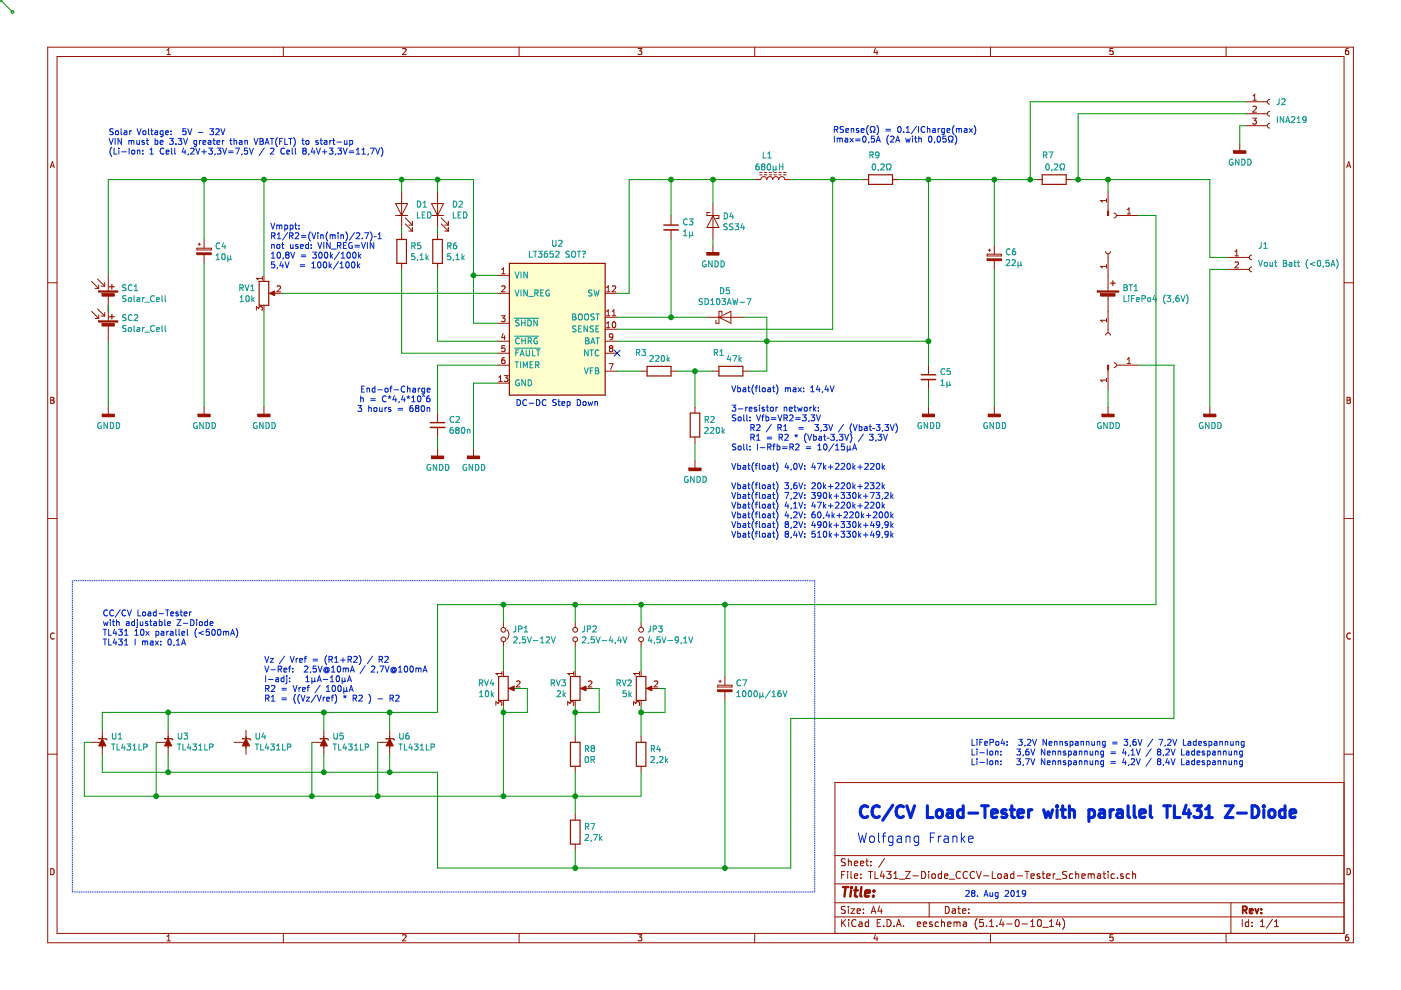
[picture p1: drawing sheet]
<svg xmlns="http://www.w3.org/2000/svg" width="297mm" height="210mm" viewBox="0 0 297 210" stroke-linecap="round" stroke-linejoin="round" font-family="sans-serif">
<path d="M.1 0h297v209.9h-297z" fill-rule="evenodd" fill="#fff" stroke="#fff" stroke-width=".21"/>
<g fill="none" stroke="#981200" stroke-width=".21">
<path d="M10.1 10h276.8v189.9h-276.8zM12.1 12h272.9v185.9h-272.9zM35.4 11.6h.7M35.4 10.6l.4-.3v1.3M60.1 10v2M85.4 10.4l.5-.1 .2 .3-.8 1h.8M110.1 10v2M135.3 10.3h.8l-.5 .5 .4 .1v.5l-.1 .2-.6-.2M160 10v2M185.6 10.2l-.3 .9h.8M185.9 10.7v.9M210 10v2"/>
<path d="M236 10.3h-.6l-.1 .6 .6-.1 .1 .6-.2 .2-.5-.2M260 10v2M285.9 10.3h-.4l-.2 .3-.1 .7 .3 .3 .4-.2v-.6h-.4l-.3 .2M10.7 35.6l.4-1.3 .4 1.3M10.8 35.2h.6M160 38.1h1.3a.63 .63 0 0 1 .6-.7 .63 .63 0 0 1 .7 .7 .63 .63 0 0 1 .6-.7 .63 .63 0 0 1 .7 .7 .63 .63 0 0 1 .6-.7 .63 .63 0 0 1 .6 .7 .63 .63 0 0 1 .7-.7 .63 .63 0 0 1 .6 .7h1.3M161.1 37.1h.5M161.1 36.6h.5M162.1 37.1h.5M162.1 36.6h.5M163.1 37.1h.5M163.1 36.6h.5"/>
<path d="M164.1 37.1h.5M164.1 36.6h.5M165.1 37.1h.5M165.1 36.6h.5M166.1 37.1h.5M166.1 36.6h.5M182.9 38.1h1.3M189.2 38.1h1.3M219.7 38.1h1.3M226 38.1h1.3M262.9 30.5v1.5M264.1 26.7h4.6"/>
<path d="M264.1 24.1h4.6M264.1 21.6h4.6M265.6 25.1h.8l-.4 .4 .3 .2 .1 .4-.3 .2-.5-.1M265.6 21.2h.8M265.6 20.3l.4-.3v1.2M265.6 22.6l.5-.1 .3 .4-.8 .9h.8M269.2 26.1a.51 .51 0 0 0-.5 .6 .51 .51 0 0 0 .5 .5M269.2 23.6a.51 .51 0 0 0-.5 .5 .51 .51 0 0 0 .5 .5M269.2 21.1a.51 .51 0 0 0-.5 .5 .51 .51 0 0 0 .5 .5M285.5 35.6l.5-1.3 .4 1.3M285.6 35.2h.7M10.1 60h2"/>
<path d="M19.4 59.7l1.5 1.5M20.7 59.1l1.5 1.6M22.2 59.9v.8M23 58.4v3.3M41.7 52.6h3.1v.4h-3.1zM42 51.8h.5M42.3 51.5v.5M43.3 50.8v1.8M43.3 54v1.8M55.6 59h-1.2l.3 .4M55.6 58.6v.8M56 58.4v1.3"/>
<path d="M83.9 45.7h2.5M83.9 43.2h2.5l-1.2 2.5zM85.2 40.6v7.6M85.2 49.5v1.3M85.2 55.8v1.3M85.9 47.5l1.5 1.5M85.9 46.2l1.5 1.5M86.7 49h.7M86.7 47.7h.7M87.4 47v.7M87.4 48.2v.8M91.5 45.7h2.5"/>
<path d="M91.5 43.2h2.5l-1.2 2.5zM92.8 40.6v7.6M92.8 49.5v1.3M92.8 55.8v1.3M93.5 47.5l1.6 1.5M93.5 46.2l1.6 1.5M94.3 49h.8M94.3 47.7h.8M95.1 47v.7M95.1 48.2v.8M105.5 58.4h2.5M106.4 57.1l.3-.3v1.3"/>
<path d="M106.4 58.1h.7M142.3 45.7v2M142.3 48.7v2.1M150.5 45.1h-.6v.6h2.5v.6h-.6M151.2 43.2v7.6M151.2 52v1.6M151.2 45.7l1.2 2.5h-2.5zM209.3 53.9h3v.4h-3zM209.5 53.1h.6M209.8 52.8v.5M210.8 52v1.9M210.8 55.3v1.8"/>
<path d="M234.4 53.3a.51 .51 0 0 0 .5 .5 .51 .51 0 0 0 .5-.5M234.6 42.1v.8M234.6 56.1v.7M234.6 42.5h-1.3l.4 .4M234.6 56.5h-1.3l.4 .3M234.9 40.6v4.2M234.9 53.8v7.9M236.2 45.2a.51 .51 0 0 1 .5 .5 .51 .51 0 0 1-.5 .5M236.7 45.7h4.6M239 44.5l.4-.4v1.3M239 45.4h.7M260.3 57.1h4.6"/>
<path d="M260.3 54.6h4.6M261.8 54.2h.8M261.8 53.3l.4-.3v1.2M261.8 55.6l.5-.1 .3 .4-.8 .9h.8M265.4 56.6a.51 .51 0 0 0-.5 .5 .51 .51 0 0 0 .5 .5M265.4 54.1a.51 .51 0 0 0-.5 .5 .51 .51 0 0 0 .5 .5M285 60h1.9M19.4 66l1.5 1.5M20.2 61.2h.7M20.2 67.5h.7M20.7 65.5l1.5 1.5M20.9 60.4v.8"/>
<path d="M20.9 66.8v.7M21.4 60.7h.8M21.4 67h.8M22.2 66.3v.7M23 62.7v5.3M23 69v3.3M54.4 65.8v-.8l.4 .4 .2-.3 .4-.1 .2 .2-.1 .6M56 64.7v1.3M57.5 62.2h2.3M58.8 60.7l.4-.1 .3 .4-.8 .9h.8M105.5 62.2h2.5M105.5 77.4h2.5"/>
<path d="M105.5 68.5h2.5M105.5 72.3h2.5M105.5 74.9h2.5M105.7 80l.4-.4v1.3M106.3 66.9h.8l-.4 .5 .3 .2 .1 .4-.3 .2-.5-.1M106.4 60.7l.4-.1 .3 .4-.8 .9h.8M106.7 70.7l-.3 .9h.7M106.9 79.6h.8l-.4 .5 .3 .1 .1 .5-.3 .2-.5-.1M107 75.8h-.3a.79 .79 0 0 0-.1 1.3l.4-.1 .1-.4-.3-.3h-.2l-.2 .3M107 71.2v.8M107 73.3h-.6v.6l.4-.1 .3 .2v.3l-.3 .3-.4-.2M128.3 62.2h2.5"/>
<path d="M128.3 78.7h2.5M128.3 69.8h2.5M128.3 67.3h2.5M128.3 72.3h2.5M128.3 74.9h2.5M128.6 61.9h.7M128.6 69.5h.7M128.6 61l.4-.4v1.3M128.6 66l.4-.3v1.2M128.6 68.6l.4-.4v1.3M128.6 66.9h.7M129.1 77.1h.9l-.5 1.3"/>
<path d="M129.5 73.8l-.3-.2 .3-.3h.2l.2 .2-.2 .3M129.5 73.8l-.3 .3v.2l.3 .3 .3-.1 .1-.2v-.2l-.2-.3M129.5 73.8h.2M129.8 60.7l.5-.1 .2 .4-.7 .9h.7M129.8 66.9h.7M129.8 66l.4-.3v1.2M129.9 68.3l.2-.1a.67 .67 0 0 1 .5 .6 .67 .67 0 0 1-.5 .7l-.3-.5zM129.9 71.3l-.2 .2h-.4l-.1-.2 .1-.4 .4-.2 .2 .3-.1 .9-.5 .1M135.9 78.7h1.3M142.3 78.7h1.2M149.9 67.3h7.6M151.2 78.7h1.2"/>
<path d="M152.4 67.3l2.6-1.3v2.5zM153.1 66.6v-.6h-.7v2.5h-.6v-.6M157.5 78.7h1.3M196.9 77.4v2.1M234.4 71.1a.51 .51 0 0 1 .5-.5 .51 .51 0 0 1 .5 .5M234.6 67.5v.8M234.6 67.9h-1.3l.4 .4M234.9 62.7v7.9M234.9 78.3v4.2M236.2 76.9a.51 .51 0 0 1 .5 .5 .51 .51 0 0 1-.5 .5M236.7 77.4h4.6M239 76.2l.4-.4v1.3"/>
<path d="M239 77.1h.7M10.7 84.2h.5l.2 .3-.2 .3 .3 .3-.2 .4h-.6zM10.7 84.8h.5M23 86.3v1.5M43.3 86.3v1.5M56 86.3v1.5M92.8 87.6v2M92.8 90.6v2.1M92.8 95.2v1.5M100.4 95.2v1.5M105.5 81.2h2.5M105.7 80.9h.8"/>
<path d="M147.3 86.3v1.3M147.3 92.7v1.2M147.3 97.7v1.6M196.9 80.5v2M196.9 86.3v1.5M210.8 86.3v1.5M234.6 80.2v.8M234.6 80.6h-1.3l.4 .4M234.9 86.3v1.5M256.5 86.3v1.5M285.6 84.2h.4l.3 .3-.3 .3 .3 .3-.2 .4h-.5zM285.6 84.8h.4"/>
<path d="M10.1 109.9h2M285 109.9h1.9M11.5 134.3a.58 .58 0 0 0-.8 .5 .58 .58 0 0 0 .8 .6M106.7 132v1M106.7 136.1v1M107.5 133.5a1.42 1.42 0 0 1 0 2M122 132v1M122 136.1v1M135.9 132v1M135.9 136.1v1M286.3 134.3a.58 .58 0 0 0-.8 .5 .58 .58 0 0 0 .8 .6M10.1 159.9h2"/>
<path d="M19.2 157.4h2.5M21.7 154.9v5M33.1 157.4h2.6M35.7 154.9v5M49.6 157.4h2.6M52.2 154.9v5M66.1 157.4h2.6M68.7 154.9v5M80.1 157.4h2.5M82.6 154.9v5M105.1 149.5v-.7l.5 .4 .1-.4h.5l.2 .2-.1 .5M106.4 142.8h-1.3l.4 .3"/>
<path d="M106.4 142.4v.7M106.7 142.2v1.2M106.7 148.5v1.3M108.3 146h2.2M109.5 144.5l.5-.1 .3 .3-.8 .9h.8M120.4 149.5v-.7l.4 .4 .2-.4h.4l.2 .2-.1 .5M121.6 142.8h-1.2l.3 .3M121.6 142.4v.7M122 142.2v1.2M122 148.5v1.3M122 156.1v1.3M123.5 146h2.3"/>
<path d="M124.8 144.5l.4-.1 .3 .3-.8 .9h.8M134.3 149.5v-.7l.5 .4 .1-.4h.5l.2 .2-.1 .5M135.6 142.4v.7M135.6 142.8h-1.3l.4 .3M135.9 142.2v1.2M135.9 148.5v1.3M135.9 156.1v1.3M137.4 146h2.3M138.7 144.5l.5-.1 .3 .3-.8 .9h.8M152.2 145.3h3v.4h-3zM152.4 144.4h.5M152.7 144.2v.5"/>
<path d="M153.7 143.4v1.9M153.7 146.7v1.8M285 159.9h1.9M122 162.5v1.2M122 172.6v1.3M122 179v1.2M135.9 162.5v1.2M285 165.9h-108v32M10.7 184.2a.65 .65 0 0 1 .8 .6 .65 .65 0 0 1-.8 .7zM35.4 198.5l.4-.3v1.3M35.4 199.5h.7M60.1 197.9v2"/>
<path d="M85.4 198.3l.5-.1 .2 .3-.8 1h.8M110.1 197.9v2M135.3 198.2h.8l-.5 .5 .4 .1v.6l-.1 .1-.6-.1M160 197.9v2M177 194.4h108M177 191.4h108M177 187.4h108M177 181.4h108M178.4 185.5h.5M178.4 195v1.5M178.7 195.6l.6 .9M179.2 184.8h-.8v1.5"/>
<path d="M179.2 192.2h-.5l-.3 .2 .1 .4 .7 .3v.4l-.3 .2-.5-.1M179.2 182.1h-.5l-.3 .2 .1 .4 .7 .3v.4l-.3 .2-.5-.1M179.3 195l-.9 .8M179.7 184.8v.1M179.7 185.3v1M179.9 182.1v1.5M179.9 192.2v.1M179.9 192.7v1M179.9 182.7l.2-.1h.3l.1 1M179.9 195v.1M179.9 195.5v1M180.4 192.7h.8l-.8 1h.8"/>
<path d="M180.4 184.8v1.3l.3 .2M181.1 185.8l.7-.2v-.3h-.4l-.3 .2 .1 .7h.6M181.1 183.1l.7-.2v-.3h-.4l-.3 .2 .1 .7h.6M181.5 195.1a.59 .59 0 0 0-.7 0 .59 .59 0 0 0-.2 .7 .56 .56 0 0 0 .3 .6 .56 .56 0 0 0 .6-.1M181.7 193.2l.7-.2v-.2l-.5-.1-.2 .2 .1 .7h.6M182.2 195.5h.5l.1 1M182.4 183.1l.7-.2v-.3h-.5l-.2 .2 .1 .7h.6M182.5 186.1v.2M182.5 185.3v.2M182.8 195.8l-.5 .1-.2 .2 .2 .4 .5-.1M183.1 192.8v.1M183.1 193.5v.2"/>
<path d="M183.6 182.6h.5M183.8 182.1v1.3l.3 .2M184.1 195.5h-.4l-.3 .2 .1 .6 .2 .2 .4-.1M184.1 195v1.5M184.1 184.8h.9M184.6 184.8v1.5M184.6 183.4v.2M184.6 182.6v.2M184.7 193.7l.5-1.5 .5 1.5M184.8 193.2h.8M185.5 184.8v1.5h.7M185.6 198.1l-.3 .9h.8"/>
<path d="M185.9 198.6v.9M186 195.7h.5M186.5 192.1l-.4 1.1h1M186.7 195h-.7v1.5h.7M186.8 192.7v1M187 184.7l-.4 1.1h1M187.4 196.3v.2M187.4 185.3v1M187.6 182l-1.3 1.9M188 184.8h.9l-.5 .5 .5 .2v.6l-.3 .2-.6-.2M188.1 195a.76 .76 0 0 1 .8 .7 .76 .76 0 0 1-.8 .8zM189.5 186.3h.9"/>
<path d="M189.5 185.2l.4-.4v1.5M189.6 196.3v.2M190.1 196.5l.5-1.5 .5 1.5M190.2 196h.7M190.6 186.4h1.2M191.6 196.3v.2M192 184.8h1l-1 1.5h1M193.6 185.7h1.1M194.5 196l.7-.2-.1-.3h-.4l-.2 .2 .1 .7h.5M195.4 184.8a.76 .76 0 0 1 .9 .7 .76 .76 0 0 1-.9 .8zM195.8 196l.7-.2-.1-.3h-.4l-.2 .2v.7h.6M196.9 184.8v.1"/>
<path d="M196.9 185.3v1M197 191.4v3M197.6 195.5h-.3l-.2 .2v.2l.5 .1v.4h-.5M197.6 185.4l.2-.1 .5 .1v.7l-.3 .2-.4-.2zM199 195.5h-.4l-.3 .2v.6l.3 .2 .4-.1M199.6 195.6l.2-.1h.4l.1 1M199.6 184.8v1.5M199.6 195v1.5M199.6 185.3h-.4l-.3 .2 .1 .6 .2 .2 .4-.1M200.3 185.8l.7-.2-.1-.3h-.4l-.2 .2v.7h.6M200.4 192.2a.75 .75 0 0 1 .9 .7 .75 .75 0 0 1-.9 .8zM200.9 196l.7-.2-.1-.3h-.4l-.2 .2 .1 .7h.5"/>
<path d="M201.3 186.4h1.1M201.9 192.8h.6l.1 .9M202.3 195.6l.4-.1 .2 .2M202.3 195.5v1M202.6 193l-.5 .1-.2 .2 .2 .4 .5-.1M202.9 195.7l.2-.2h.4l.1 1M202.9 195.7v.8M203.1 192.7h.5M203.3 192.2v1.3l.3 .2M203.6 184.9a.59 .59 0 0 0-.7 0 .59 .59 0 0 0-.2 .7 .56 .56 0 0 0 .3 .6 .56 .56 0 0 0 .6-.1M204.1 193.2l.7-.2-.1-.2-.4-.1-.2 .2v.7h.6M204.3 195.5h.5l.1 1"/>
<path d="M204.9 195.8l-.5 .1-.2 .2 .2 .4 .5-.1M205.1 184.9a.59 .59 0 0 0-.7 0 .59 .59 0 0 0-.2 .7 .56 .56 0 0 0 .3 .6 .56 .56 0 0 0 .6-.1M205.4 193.5v.2M205.4 192.8v.1M206.6 184.9a.59 .59 0 0 0-.7 0 .59 .59 0 0 0-.2 .7 .56 .56 0 0 0 .3 .6 .56 .56 0 0 0 .6-.1M207 184.8l.5 1.5 .5-1.5M207.2 194.8a1.71 1.71 0 0 0 0 2.2M208.5 195h-.8v.7l.7-.1 .1 .2v.5l-.3 .2-.5-.2M208.5 185.7h1.2M209.2 196.3v.2M209.8 196.5h.9M209.8 195.4l.5-.4v1.5"/>
<path d="M210 197.9v2M210.4 184.8v1.5h.7M211.3 196.3v.2M211.6 185.4l.2-.1 .4 .1v.7l-.2 .2-.4-.2zM212.3 194.9l-.3 1.1h.9M212.7 195.5v1M212.9 185.3h.6l.1 1M213.5 195.9h1.1M213.6 185.6l-.5 .1-.2 .2 .2 .4 .5-.1M215 185.3h-.5l-.3 .2 .1 .6 .2 .2 .5-.1M215 184.8v1.5M215.5 195h.1a.8 .8 0 0 1 .5 .7 .8 .8 0 0 1-.5 .8 .97 .97 0 0 1-.1-1.5z"/>
<path d="M215.7 185.7h1.1M216.7 195.9h1.2M217.3 184.8h.9M217.7 184.8v1.5M218.5 196.5h.9M218.5 195.4l.4-.4v1.5M218.6 185.8l.7-.2-.1-.3h-.4l-.2 .2 .1 .7h.5M220.1 195.1l.3-.1a.85 .85 0 0 1-.1 1.5l-.2-.2-.1-.4zM220.4 185.3h-.3l-.2 .2 .1 .2 .4 .1v.4h-.5M220.9 185.3h.6M221.1 196.6h1.1M221.1 184.8v1.3l.4 .2"/>
<path d="M221.9 185.8l.7-.2v-.3h-.4l-.3 .2 .1 .7h.6M222.5 196.5h.9M222.5 195.4l.4-.4v1.5M223.3 185.3v1M223.7 185.3l-.4 .2M223.9 186.4h1.1M224.3 194.9l-.4 1.1h1M224.6 195.5v1M225.3 194.8a1.71 1.71 0 0 1 0 2.2M226.1 184.8h-.5l-.3 .2 .1 .3 .6 .3 .1 .2v.3l-.2 .2-.6-.1M227.4 185.3h-.4l-.3 .2 .1 .6 .2 .2 .4-.1M228.1 185.4l.2-.1h.3l.1 1"/>
<path d="M228.1 184.8v1.5M229.4 185.8l.7-.2-.1-.3h-.4l-.2 .2v.7h.6M230.7 185.4l.4-.1 .3 .2M230.7 185.3v1M231.4 185.5l.2-.2h.3l.1 1M231.4 185.5v.8M232.7 185.3h.6l.1 1M233.4 185.6l-.6 .1-.2 .2 .2 .4 .6-.1M233.9 185.3h.5M234.1 184.8v1.3l.3 .2M234.9 184.8v.1M234.9 185.3v1"/>
<path d="M236 198.2h-.6l-.1 .6 .6-.1 .1 .7-.2 .1-.5-.1M236.3 185.3h-.5l-.2 .2v.6l.2 .2 .5-.1M236.9 186.1v.2M238.1 185.3h-.3l-.2 .2v.2l.5 .1v.4h-.5M239.5 185.3h-.4l-.3 .2v.6l.3 .2 .4-.1M240.1 185.4l.2-.1h.4l.1 1M240.1 184.8v1.5M260 197.9v2M261 191.4v6.5M263.4 195v1.5M264.7 195.5h-.4l-.3 .2 .1 .7h.6M264.7 195v1.5"/>
<path d="M265.4 196.3v.2M265.4 195.5v.2M267.2 196.5h.9M267.2 195.4l.5-.4v1.5M269.8 194.9l-1.3 1.9M270.2 196.5h.9M270.2 195.4l.4-.4v1.5M285.6 184.2a.65 .65 0 0 1 .7 .6 .65 .65 0 0 1-.7 .7zM285.9 198.2h-.4l-.2 .3-.1 .7 .3 .3 .4-.1v-.7h-.4l-.3 .2"/>
<circle cx="106.7" cy="133.5" r=".51"/>
<circle cx="106.7" cy="135.6" r=".51"/>
<circle cx="122" cy="133.5" r=".51"/>
<circle cx="122" cy="135.6" r=".51"/>
<circle cx="135.9" cy="135.6" r=".51"/>
<circle cx="135.9" cy="133.5" r=".51"/>
</g>
<path d="M263.5 193l.7-.1 .2-.2-.1-.4-.2-.1h-.6v1.5M263.8 193l.6 .7M264.9 193.2l.7-.2v-.2l-.5-.1-.2 .2 .1 .7h.6M266.1 192.7l.4 1 .3-1M267.4 193.5v.2M267.4 192.8v.1" fill="none" stroke="#981200" stroke-width=".38"/>
<path d="M178.7 188.1h1.2M179.3 188.1l-.3 2M180.5 188.8l-.2 1.3M180.5 188.1v.2M180.5 188.1l.1 .1-.1 .1M181.1 188.8h.8M181.5 188.1l-.2 1.7v.2l.4 .1M182.6 188.1l-.2 1.7 .3 .3M183.4 189.4l1-.2v-.4h-.6l-.3 .2-.1 1h.8M185.2 189.9l-.1 .2M185.3 188.8l.1 .1-.1 .1M185.3 188.8v.2" fill="none" stroke="#981200" stroke-width=".51"/>
<g fill="#981200" stroke="#981200" stroke-width=".25">
<path d="M261.6 32h2.5v.5h-2.5z" fill-rule="evenodd"/>
<path d="M21.7 87.8h2.5v.5h-2.5z" fill-rule="evenodd"/>
<path d="M42 87.8h2.5v.5h-2.5z" fill-rule="evenodd"/>
<path d="M91.5 96.7h2.5v.5h-2.5z" fill-rule="evenodd"/>
<path d="M209.5 87.8h2.6v.5h-2.6z" fill-rule="evenodd"/>
<path d="M255.2 87.8h2.6v.5h-2.6z" fill-rule="evenodd"/>
<path d="M54.7 87.8h2.5v.5h-2.5z" fill-rule="evenodd"/>
<path d="M99.1 96.7h2.6v.5h-2.6z" fill-rule="evenodd"/>
<path d="M195.6 87.8h2.5v.5h-2.5z" fill-rule="evenodd"/>
<path d="M146.1 99.3h2.5v.5h-2.5z" fill-rule="evenodd"/>
<path d="M233.7 87.8h2.5v.5h-2.5z" fill-rule="evenodd"/>
<path d="M149.9 53.6h2.5v.5h-2.5z" fill-rule="evenodd"/>
</g>
<g fill="none" stroke="#009596" stroke-width=".21">
<path d="M160.9 34.8h-.3a.79 .79 0 0 0-.1 1.2h.4l.1-.5-.3-.3h-.2l-.3 .3M161.7 35.3l-.2-.2 .2-.3 .4 .1v.3l-.2 .1M161.7 35.3l-.2 .2v.3l.2 .2h.4l.1-.2-.1-.4-.2-.1M161.7 35.3h.2M161.8 32.2v1.3h.6M162.8 34.9l.2-.1a.67 .67 0 0 1 .4 .6 .67 .67 0 0 1-.4 .6l-.3-.5zM162.8 33.5h.7M162.8 32.6l.4-.4v1.3M163.9 35.8l.2 .2 .4-.2M163.9 35.2v1.3M164.5 35.8l.2 .2M164.5 35.2v.6"/>
<path d="M165.3 34.8v1.2M165.3 35.4h.7M166 34.8v1.2M184.4 32.9l.7-.1v-.5l-.7-.1v1.3M184.7 32.9l.4 .6M185 34.9l.2-.1a.67 .67 0 0 1 .5 .6 .67 .67 0 0 1-.5 .6l-.3-.5zM186.2 36l-.1 .2M186.4 32.8l-.3 .2h-.3l-.2-.2 .1-.5 .4-.1 .3 .3-.2 .9-.4 .1M186.7 34.9l.5-.1 .3 .3-.8 .9h.8M187.9 36h.3v-.2a.54 .54 0 0 1-.2-.7 .54 .54 0 0 1 .7-.3l.2 .6-.3 .6h.3M221.2 32.9l.7-.1v-.5l-.7-.1v1.3M221.6 32.9l.4 .6"/>
<path d="M221.9 34.9l.1-.1a.67 .67 0 0 1 .5 .6 .67 .67 0 0 1-.5 .6l-.3-.5zM222.4 32.2h.8l-.5 1.3M223 36l-.1 .2M223.5 34.9l.5-.1 .3 .3-.8 .9h.8M224.8 36h.3v-.2a.54 .54 0 0 1-.3-.7 .54 .54 0 0 1 .7-.3l.2 .6-.3 .6h.3M261.3 33.8a.59 .59 0 0 0-.7 .6 .59 .59 0 0 0 .7 .6l.1-.5h-.2M262.7 33.7v1.3l-.8-1.3v1.3M263.3 33.7a.64 .64 0 0 1 .7 .7 .64 .64 0 0 1-.7 .6zM264.6 33.7a.64 .64 0 0 1 .7 .7 .64 .64 0 0 1-.7 .6zM270.8 24.7v1.3M271.2 20.9v.9l-.2 .3-.3 .1M271.7 21l.5-.1 .3 .4-.8 .9h.8"/>
<path d="M272.2 24.7v1.3l-.8-1.3v1.3M272.6 26l.4-1.3 .4 1.3M272.7 25.6h.6M273.8 24.9l.5-.2 .2 .4-.8 .9h.8M275 26h.7M275 25.1l.4-.4v1.3M276.9 25.3l-.2 .2h-.4l-.1-.2 .1-.4 .4-.2 .2 .3v.7l-.2 .2-.4 .1M45.8 55.1h.7M45.8 54.1l.4-.3v1.3M46.6 51.6a.56 .56 0 0 0-.8 .5 .56 .56 0 0 0 .8 .5M47.2 53.9l.1-.1a.69 .69 0 0 1 .5 .6 .69 .69 0 0 1-.5 .7l-.3-.5zM47.4 51.4l-.3 .9h.8"/>
<path d="M47.7 51.9v.9M48.3 54.9l.2 .2 .4-.2M48.3 54.2v1.3M48.9 54.9l.2 .2M48.9 54.2v.7M87.3 52.1l.7-.1v-.4l-.7-.1v1.3M87.6 52.1l.4 .7M87.9 53.8h-.6l-.1 .6 .5-.1 .3 .2v.3l-.3 .3-.5-.2M88.5 42.6a.64 .64 0 0 1 .7 .7 .64 .64 0 0 1-.7 .6zM88.5 45v1.2h.6M88.6 55l-.1 .2M89.1 55.1h.7"/>
<path d="M89.1 54.1l.3-.3v1.3M89.2 51.5h-.6l-.1 .6 .5-.1 .2 .2v.3l-.2 .3-.5-.2M89.5 45.6h.5M89.7 43.9h.7M89.7 43l.4-.4v1.3M90.1 45h-.6v1.2h.6M90.3 53.8v1.3M90.4 54.6l.4 .5M90.7 45a.64 .64 0 0 1 .7 .6 .64 .64 0 0 1-.7 .6zM90.8 54.2l-.5 .5M94.9 52.1l.7-.1v-.4l-.7-.1v1.3M95.2 52.1l.4 .7"/>
<path d="M95.5 53.8h-.6v.6l.4-.1 .3 .2v.3l-.3 .3-.4-.2M96.1 42.6a.64 .64 0 0 1 .7 .7 .64 .64 0 0 1-.7 .6zM96.1 45v1.2h.6M96.2 55l-.1 .2M96.7 55.1h.7M96.7 54.1l.3-.3v1.3M96.7 51.5h-.2a.79 .79 0 0 0-.1 1.3l.3-.1 .2-.5-.3-.2h-.2l-.3 .2M97.1 45.6h.5M97.3 42.8l.5-.2 .3 .4-.8 .9h.8M97.7 45h-.6v1.2h.6M97.9 53.8v1.3M98.1 54.6l.3 .5"/>
<path d="M98.3 45a.64 .64 0 0 1 .7 .6 .64 .64 0 0 1-.7 .6zM98.4 54.2l-.5 .5M109.2 57.7l.4 1.2 .5-1.2M110.5 57.7v1.2M111.8 57.7v1.2l-.7-1.2v1.2M112.2 53.3v1.2h.7M113.1 53.3h.7M113.5 53.3v1.2M114.1 53.3h.8l-.4 .4 .4 .2v.5l-.2 .1-.6-.1M116 53.3l-.4 .1-.2 .4 .1 .7h.5l.1-.2-.1-.5-.4-.1-.2 .3M117.2 50.9v1.1l.2 .2h.4l.1-.2v-1.1M117.3 53.3h-.6l-.1 .6 .2-.2 .4 .1 .1 .6-.2 .1-.5-.1"/>
<path d="M117.8 53.4l.5-.1 .2 .3-.7 .9h.7M118.4 51.1l.5-.2 .3 .4-.8 .9h.8M120.7 53.3h-.5l-.1 .1v.4l.5 .2 .1 .3-.2 .2h-.5M121.3 53.4l.2-.1a.44 .44 0 0 1 .5 .4v.7l-.5 .1-.2-.1zM122.4 53.3h.7M122.8 53.3v1.2M123.5 53.3h.4a.43 .43 0 0 1-.2 .7M123.7 54.4v.1M144.9 50h.7M144.9 49.1l.4-.4v1.3M145.7 46.5a.56 .56 0 0 0-.8 .5 .56 .56 0 0 0 .8 .5M146.1 46.4h.8l-.4 .5 .3 .1 .1 .4-.2 .3-.6-.2"/>
<path d="M146.2 49.8l.2 .2 .4-.2M146.2 49.1v1.3M146.8 49.8l.2 .2M146.8 49.1v.7M149.6 55.4a.59 .59 0 0 0-.7 .6 .59 .59 0 0 0 .7 .5l.1-.4h-.2M151 55.3v1.3l-.8-1.3v1.3M151.6 55.3a.64 .64 0 0 1 .7 .7 .64 .64 0 0 1-.7 .6zM152.9 55.3a.64 .64 0 0 1 .7 .7 .64 .64 0 0 1-.7 .6zM153.5 45.1a.64 .64 0 0 1 .8 .7 .64 .64 0 0 1-.8 .6zM154.2 47.5l-.5-.1-.2 .2v.3l.6 .3 .1 .3-.2 .2h-.5M155 45.1l-.3 .9h.8M155.3 45.6v.8"/>
<path d="M155.4 47.5l-.5-.1-.2 .3 .1 .3 .5 .2v.4l-.6 .1M155.8 47.4h.8l-.4 .5 .3 .2 .1 .4-.2 .2-.6-.1M157.4 47.4l-.3 .9h.8M157.7 47.9v.8M213.4 55.2l.4-.1 .3 .3-.8 .9h.8M214.1 52.9a.56 .56 0 0 0-.8 .5 .56 .56 0 0 0 .8 .5M214.6 55.2l.5-.1 .2 .3-.8 .9h.8M215.2 52.8h-.2a.79 .79 0 0 0-.1 1.2h.3l.2-.5-.3-.3h-.2l-.3 .3M215.8 56.2l.2 .1 .4-.1M215.8 55.5v1.3M216.4 56.2l.2 .1M216.4 55.5v.7"/>
<path d="M266.8 55.2l.4 1.3 .5-1.3M267.4 51.4v.9l-.2 .3h-.3M267.9 52.6h.8M267.9 51.7l.4-.3v1.2M268.2 55.7l.3-.1 .2 .2-.1 .6-.3 .1-.3-.3zM269.3 55.6v.8l.5-.1M269.8 55.6v.9M270.2 55.6h.5M270.4 55.2v1.1l.3 .2M272.1 55.2l.6 .1 .1 .2-.3 .3 .3 .2-.1 .4-.6 .1zM272.1 55.8h.4M273.4 55.7h.4l.1 .8"/>
<path d="M273.9 55.9l-.6 .3 .1 .2h.5M274.3 55.6h.5M274.5 55.2v1.1l.3 .2M275.1 55.6h.4M275.2 55.2v1.1l.3 .2M277.3 55a1.4 1.4 0 0 0 0 1.9M278.7 55.6l-.9 .4 .9 .3M279.4 55.3l.2-.1a.67 .67 0 0 1 .4 .6 .67 .67 0 0 1-.4 .7l-.3-.5zM280.6 56.4l-.1 .2M281.8 55.2h-.6l-.1 .6 .2-.1h.4l.1 .6-.2 .2-.5-.2M282.2 56.5l.4-1.3 .4 1.3M282.3 56.1h.6"/>
<path d="M283.3 55a1.47 1.47 0 0 1 0 1.9M26.7 60.4h-.5l-.2 .2 .1 .3 .6 .3v.3l-.7 .1M26.7 62.8l-.5-.1-.1 .1v.4l.5 .2 .1 .3-.2 .2h-.5M26.7 66.8l-.5-.1-.2 .3 .1 .3 .6 .2v.4h-.7M26.7 69.1l-.5-.1-.1 .2v.3l.5 .3 .1 .3-.2 .2-.5-.1M27.3 63.2l.3-.1 .3 .2-.1 .6h-.3l-.3-.2zM27.3 69.5h.3l.3 .2-.1 .5-.3 .1-.3-.2zM28 60.5a.56 .56 0 0 0-.8 .5 .56 .56 0 0 0 .8 .5M28 66.8a.56 .56 0 0 0-.8 .5 .56 .56 0 0 0 .8 .6M28.4 62.7v1.1l.2 .1M28.4 69v1.1l.2 .2M28.5 61.6h.7"/>
<path d="M28.5 60.7l.3-.3v1.2M28.5 66.8l.5-.1 .2 .4-.8 .9h.8M29.1 63.2h.5v.7M29.1 69.5h.5v.8M29.6 63.4l-.6 .2 .1 .3h.5M29.6 69.8l-.6 .2 .1 .2h.5M30.2 63.1v.8M30.2 69.5v.8M30.6 63.1l-.4 .2M30.6 69.5l-.4 .2M30.7 64.1h1M30.7 70.4h1"/>
<path d="M32.7 62.8a.56 .56 0 0 0-.8 .5 .56 .56 0 0 0 .8 .5M32.7 69.2a.56 .56 0 0 0-.8 .5 .56 .56 0 0 0 .8 .5M33.2 63.5l.6-.1-.1-.2-.3-.1-.2 .2v.6h.5M33.2 69.9l.6-.1-.1-.3h-.3l-.2 .1v.6h.5M34.3 62.7v1.1l.2 .1M34.3 69v1.1l.2 .2M35 62.7v1.1l.2 .1M35 69v1.1l.2 .2M50.9 61h.6l.1-.2-.1-.3-.6-.1v1.2M50.9 63.9h.7M50.9 63l.4-.3v1.2M51.2 61l.4 .6"/>
<path d="M52 60.4l.4 1.2 .4-1.2M52.3 62.8l.1-.1a.69 .69 0 0 1 .5 .6 .69 .69 0 0 1-.5 .6 .83 .83 0 0 1-.1-1.1zM53.2 61.6h.7M53.2 60.7l.3-.3v1.2M53.4 62.7v1.2M53.5 63.5l.4 .4M53.9 63.1l-.5 .5M109.1 67.5h5.1M109.1 71.3h5.1M109.1 73.8h5.5M109.2 61.5l.4 1.3 .5-1.3M109.2 76.7h.7"/>
<path d="M109.4 74.8h.4M109.6 76.7v1.3M110 74.2h-.6v1.2M110.1 67.9l-.5-.1-.2 .2v.3l.5 .3 .2 .3-.3 .2-.5-.1M110.1 71.8a.56 .56 0 0 0-.8 .5 .56 .56 0 0 0 .8 .5M110.3 75.4l.4-1.2 .4 1.2M110.4 76.7v1.3M110.4 75.1h.6M110.5 61.5v1.3M110.6 67.8v1.3M110.6 68.4h.7M110.6 71.6v1.3"/>
<path d="M110.6 72.2h.8M110.9 78v-1.3l.5 .9 .4-.9v1.3M111.3 67.8v1.3M111.4 71.6v1.3M111.6 74.2v1l.2 .2h.4l.1-.2v-1M111.8 61.5v1.3l-.7-1.3v1.3M111.9 67.8a.64 .64 0 0 1 .8 .7 .64 .64 0 0 1-.8 .6zM112 72.3l.6-.1v-.4l-.6-.2v1.3M112.1 62.9h1M112.3 72.3l.4 .6M112.4 77.3h.4M112.9 74.2v1.2h.6"/>
<path d="M113 76.7h-.6v1.3h.6M113.4 62.1l.6-.1v-.4l-.6-.1v1.3M113.6 77.4l.6-.1v-.5l-.6-.1v1.3M113.7 62.1l.4 .7M113.7 74.2h.7M113.9 77.4l.4 .6M113.9 67.8v1.3l-.7-1.3v1.3M113.9 71.7a.57 .57 0 0 0-.7 .6 .57 .57 0 0 0 .8 .5v-.4h-.3M114.1 74.2v1.2M114.7 62.1h.4M115.2 61.5h-.5v1.3h.5M116.5 61.6a.57 .57 0 0 0-.8 .5 .57 .57 0 0 0 .8 .5v-.4h-.2"/>
<path d="M121.4 66.6l.6 .1 .1 .2-.3 .3 .3 .2-.1 .4h-.6zM121.4 67.2h.4M122.1 69.2l-.5-.1-.1 .1v.4l.5 .2 .1 .3-.2 .3-.5-.1M122.7 69.7h.4M122.7 66.7l.2-.1a.45 .45 0 0 1 .6 .4l-.1 .7-.5 .1-.2-.1zM123.3 69.1h-.6v1.3h.6M123.9 78l.4 1.3 .4-1.3M124 66.7l.2-.1a.44 .44 0 0 1 .6 .4l-.1 .7-.5 .1-.2-.1zM124.2 71.6h.4l.3 .3-.3 .3 .3 .3-.2 .4h-.5zM124.2 72.2h.4M124.6 69.1v1.3l-.8-1.3v1.3M124.7 74.2v1.2l-.8-1.2v1.2"/>
<path d="M125.1 74.2h.7M125.2 78.6h.4M125.3 72.9l.4-1.3 .4 1.3M125.4 72.6h.6M125.4 74.2v1.2M125.5 61.6l-.5-.1-.1 .1v.4l.5 .2 .1 .3-.2 .3-.5-.1M125.7 78h-.5v1.3M125.8 69.2l-.5-.1-.1 .1v.5l.5 .1 .1 .3-.2 .3-.5-.1M125.9 61.5l.3 1.3 .3-1 .2 1 .3-1.3M126 66.6h-.5l-.2 .2 .1 .3 .5 .2v.4l-.6 .1M126.2 78.6h.5M126.2 78h.5l.2 .2-.2 .4 .3 .2-.2 .4-.6 .1z"/>
<path d="M126.4 69.7h.4M126.4 66.6h.7M126.4 71.6h.7M126.7 66.6v1.2M126.7 71.6v1.3M127 69.1h-.6v1.3h.6M127 74.3a.56 .56 0 0 0-.8 .5 .56 .56 0 0 0 .8 .5M134.9 74.8l.7-.1v-.5l-.7-.1v1.3M135.2 74.8l.4 .6M136.1 74.1h.8l-.5 .5 .4 .1 .1 .4-.3 .3-.5-.2M137.8 75.5l.4-.1 .3 .3-.8 .9h.8M139 75.5l.5-.1 .2 .3-.8 .9h.8"/>
<path d="M140.3 75.5l.2-.1a.69 .69 0 0 1 .4 .6 .69 .69 0 0 1-.4 .6l-.3-.4zM141.5 75.4v1.2M141.6 76.2l.3 .4M141.9 75.8l-.4 .5M148.9 63.4l-.4-.1-.2 .1v.4l.5 .2 .1 .4-.2 .2-.5-.1M149.5 63.3a.64 .64 0 0 1 .7 .6 .64 .64 0 0 1-.7 .7zM150.7 63.7l.4-.4v1.3M150.7 64.6h.7M151.4 74.8l.7-.1v-.5l-.7-.1v1.3M151.7 74.8l.4 .6M152 63.4l.2-.1a.67 .67 0 0 1 .4 .6 .67 .67 0 0 1-.4 .7l-.3-.5zM152.6 75.4h.8"/>
<path d="M152.6 74.5l.4-.4v1.3M152.8 61a.64 .64 0 0 1 .7 .6 .64 .64 0 0 1-.7 .7zM153.1 63.3h.7l-.4 .5 .4 .1v.6l-.2 .1-.5-.1M154.2 64.6l.4-1.3 .4 1.3M154.3 64.2h.6M154.5 75.3l-.3 .9h.8M154.6 61h-.6v.6l.4-.1 .3 .2v.3l-.3 .3-.4-.2M154.8 75.8v.8M155.3 75.4h.9l-.5 1.2M155.3 63.3l.4 1.3 .2-.9 .2 .9 .3-1.3M156.7 75.4v1.2M156.8 76.2l.4 .4"/>
<path d="M156.9 64.1h1M157.2 75.8l-.5 .5M158.4 63.3h.8l-.5 1.3M200.3 78.3a.56 .56 0 0 0-.8 .5 .56 .56 0 0 0 .8 .5M201.4 78.1h-.6v.6l.4-.1 .3 .3v.3l-.3 .2-.4-.1M238.3 60.4h.4l.3 .2-.3 .4 .3 .2-.2 .4h-.5zM238.3 62.7v1.2h.6M238.3 61h.4M239.3 62.7v.1M239.3 63.1v.8M239.4 60.4h.7M239.8 60.4v1.2"/>
<path d="M239.9 63.3h.5M240.5 61.6h.7M240.5 60.7l.3-.3v1.2M240.5 62.7h-.6v1.2M240.9 63.5l.7-.1-.1-.2-.4-.1-.2 .2 .1 .6h.5M242.1 63.3l.7-.1v-.4l-.7-.1v1.2M243.4 63.2h.5v.7h-.3l-.3-.2zM244.8 62.6l-.3 .9h.7M245.1 63.1v.8M247.1 62.5a1.47 1.47 0 0 0 0 1.9M247.4 62.7h.8l-.4 .5 .4 .1v.5l-.2 .1-.6-.1M248.8 63.9l-.1 .2"/>
<path d="M249.9 62.7l-.4 .1-.2 .4v.6l.6 .1 .1-.2-.1-.5h-.3l-.3 .2M250.4 62.7l.4 1.2 .4-1.2M251.5 62.5a1.47 1.47 0 0 1 0 1.9M21.4 89.7a.59 .59 0 0 0-.7 .5 .59 .59 0 0 0 .7 .6l.1-.5h-.2M22.8 89.6v1.3l-.8-1.3v1.3M23.4 89.6a.64 .64 0 0 1 .7 .6 .64 .64 0 0 1-.7 .7zM24.7 89.6a.64 .64 0 0 1 .7 .6 .64 .64 0 0 1-.7 .7zM41.7 89.7a.59 .59 0 0 0-.7 .5 .59 .59 0 0 0 .7 .6l.1-.5h-.2M43.1 89.6v1.3l-.7-1.3v1.3M43.7 89.6a.64 .64 0 0 1 .7 .6 .64 .64 0 0 1-.7 .7zM45 89.6a.64 .64 0 0 1 .7 .6 .64 .64 0 0 1-.7 .7zM54.4 89.7a.59 .59 0 0 0-.7 .5 .59 .59 0 0 0 .7 .6l.1-.5h-.2"/>
<path d="M55.8 89.6v1.3l-.8-1.3v1.3M56.4 89.6a.64 .64 0 0 1 .7 .6 .64 .64 0 0 1-.7 .7zM57.7 89.6a.64 .64 0 0 1 .7 .6 .64 .64 0 0 1-.7 .7zM91.2 98.5a.59 .59 0 0 0-.7 .6 .59 .59 0 0 0 .7 .6l.1-.5h-.2M92.6 98.5v1.2l-.7-1.2v1.2M93.2 98.5a.64 .64 0 0 1 .7 .6 .64 .64 0 0 1-.7 .6zM94.5 98.5a.64 .64 0 0 1 .7 .6 .64 .64 0 0 1-.7 .6zM96 90.6l-.4 .1-.2 .5 .1 .5 .5 .1 .1-.2-.1-.4-.3-.1-.3 .2M96.2 88.4a.56 .56 0 0 0-.8 .5 .56 .56 0 0 0 .8 .5M96.7 88.4l.5-.1 .2 .3-.8 1h.8M96.9 91.2l-.3 .2v.2l.3 .3h.2l.2-.3v-.3l-.2-.1M96.9 91.2l-.3-.3 .3-.3 .4 .1v.3l-.2 .2"/>
<path d="M96.9 91.2h.2M97.9 90.7l.2-.1a.67 .67 0 0 1 .5 .6 .67 .67 0 0 1-.5 .7l-.3-.5zM98.9 98.5a.59 .59 0 0 0-.8 .6 .59 .59 0 0 0 .8 .6v-.5h-.2M99.1 91v.9M99.1 91.2l.5-.1 .1 .8M100.2 98.5v1.2l-.7-1.2v1.2M100.8 98.5a.64 .64 0 0 1 .7 .6 .64 .64 0 0 1-.7 .6zM102.1 98.5a.64 .64 0 0 1 .7 .6 .64 .64 0 0 1-.7 .6zM110.1 80.6a.57 .57 0 0 0-.8 .6 .57 .57 0 0 0 .8 .5v-.4h-.2M111.4 80.5v1.3l-.8-1.3v1.3M112 80.5a.64 .64 0 0 1 .7 .7 .64 .64 0 0 1-.7 .6zM149.4 90.7l.5-.1 .2 .4-.7 .9h.7"/>
<path d="M149.5 89l.7-.2v-.4l-.7-.1v1.3M149.8 89l.4 .6M150.6 90.7l.5-.1 .3 .4-.8 .9h.8M150.7 88.4l.5-.1 .2 .3-.8 1h.8M151.9 90.7l.2-.1a.69 .69 0 0 1 .5 .6 .69 .69 0 0 1-.5 .7l-.3-.5zM153.1 90.6v1.3M153.2 91.4l.4 .5M153.6 91l-.5 .5M195.3 89.7a.59 .59 0 0 0-.7 .5 .59 .59 0 0 0 .7 .6l.1-.5h-.2M196.7 89.6v1.3l-.8-1.3v1.3M197.3 89.6a.64 .64 0 0 1 .7 .6 .64 .64 0 0 1-.7 .7zM198.6 89.6a.64 .64 0 0 1 .7 .6 .64 .64 0 0 1-.7 .7z"/>
<path d="M199.5 80.8l.3-.4v1.3M199.5 81.7h.7M200.8 81.5l.1 .2 .5-.2M200.8 80.9v1.2M201.4 81.5l.1 .2M201.4 80.9v.6M209.3 89.7a.59 .59 0 0 0-.7 .5 .59 .59 0 0 0 .7 .6l.1-.5h-.3M210.6 89.6v1.3l-.7-1.3v1.3M211.2 89.6a.64 .64 0 0 1 .8 .6 .64 .64 0 0 1-.8 .7zM212.5 89.6a.64 .64 0 0 1 .7 .6 .64 .64 0 0 1-.7 .7zM233.4 89.7a.59 .59 0 0 0-.7 .5 .59 .59 0 0 0 .7 .6l.1-.5h-.3M234.8 89.6v1.3l-.8-1.3v1.3"/>
<path d="M235.4 89.6a.64 .64 0 0 1 .7 .6 .64 .64 0 0 1-.7 .7zM236.6 89.6a.64 .64 0 0 1 .7 .6 .64 .64 0 0 1-.7 .7zM255 89.7a.59 .59 0 0 0-.7 .5 .59 .59 0 0 0 .7 .6l.1-.5h-.3M256.3 89.6v1.3l-.7-1.3v1.3M256.9 89.6a.64 .64 0 0 1 .8 .6 .64 .64 0 0 1-.8 .7zM258.2 89.6a.64 .64 0 0 1 .7 .6 .64 .64 0 0 1-.7 .7zM145.8 101.1a.59 .59 0 0 0-.7 .6 .59 .59 0 0 0 .7 .5l.1-.5h-.3M147.2 101v1.3l-.8-1.3v1.3M147.8 101a.64 .64 0 0 1 .7 .6 .64 .64 0 0 1-.7 .7zM149.1 101a.64 .64 0 0 1 .7 .6 .64 .64 0 0 1-.7 .7zM108.9 135.2l.5-.2 .3 .4-.8 .9h.8M109.3 132.7v.9l-.1 .3-.3 .1"/>
<path d="M110 133.4l.6-.1v-.5l-.6-.1v1.3M110.2 136.2l-.1 .3M111.1 134h.8M111.1 133.1l.4-.4v1.3M111.4 135h-.6l-.1 .6 .2-.1 .5 .1v.6l-.2 .1-.5-.1M111.8 135l.4 1.3 .5-1.3M113.1 135.8h.9M114.6 136.3h.7M114.6 135.4l.4-.4v1.3M115.8 135.2l.5-.2 .2 .4-.8 .9h.8M116.9 135l.4 1.3 .5-1.3M123.5 135.2l.5-.2 .2 .4-.8 .9h.8"/>
<path d="M123.9 132.7v.9l-.2 .3-.3 .1M124.5 133.4l.7-.1v-.5l-.7-.1v1.3M124.8 136.2l-.1 .3M125.7 132.8l.5-.1 .3 .4-.8 .9h.8M126 135h-.6l-.1 .6 .2-.1 .5 .1v.6l-.2 .1-.5-.1M126.4 135l.4 1.3 .4-1.3M127.7 135.8h.9M129.5 135l-.3 .9h.8M129.8 135.5v.8M130.5 136.2l-.1 .3M131.3 135l-.3 .9h.8M131.6 135.5v.8"/>
<path d="M132.1 135l.4 1.3 .4-1.3M137.8 135l-.4 .9h.8M137.9 132.7v.9l-.2 .3-.3 .1M138.1 135.5v.8M138.5 133.4l.7-.1v-.5l-.7-.1v1.3M138.8 136.2l-.1 .3M139.6 132.7h.8l-.4 .5 .3 .1 .1 .5-.2 .2-.6-.1M139.9 135h-.6v.6l.2-.1 .4 .1v.6l-.1 .1-.5-.1M140.3 135l.5 1.3 .4-1.3M141.6 135.8h1M143.9 135.6l-.3 .2h-.3l-.1-.6 .4-.2 .3 .3-.1 .7-.2 .2-.3 .1M144.5 136.2l-.1 .3"/>
<path d="M144.9 136.3h.8M144.9 135.4l.4-.4v1.3M146 135l.5 1.3 .4-1.3M23.6 157.7h.8M23.8 155.4v1.1l.3 .2h.3l.2-.2v-1.1M24 157.7v1.3M24.8 157.7v1.3h.6M25.1 155.8l.4-.4v1.3M25.1 156.7h.7M26.1 157.7l-.3 .9h.8M26.4 158.2v.8M26.9 157.7h.8l-.4 .5 .3 .2 .1 .4-.2 .2-.6-.1"/>
<path d="M28.2 159h.7M28.2 158.1l.3-.4v1.3M29.5 157.7v1.3h.6M30.5 158.4l.7-.1v-.4l-.7-.2v1.3M37.6 157.7h.7M37.8 155.4v1.1l.2 .2h.4l.1-.2v-1.1M38 157.7v1.3M38.8 157.7v1.3h.6M39 155.4h.8l-.4 .5 .3 .1v.6l-.2 .1-.5-.1M40 157.7l-.3 .9h.8M40.3 158.2v.8M40.9 157.7h.8l-.5 .5 .4 .2 .1 .4-.3 .2-.5-.1"/>
<path d="M42.2 159h.7M42.2 158.1l.3-.4v1.3M43.4 157.7v1.3h.6M44.4 158.4l.7-.1v-.4l-.7-.2v1.3M54.1 157.7h.7M54.3 155.4v1.1l.2 .2h.4l.1-.2v-1.1M54.5 157.7v1.3M55.3 157.7v1.3h.6M55.9 155.4l-.3 .9h.7M56.2 155.9v.8M56.5 157.7l-.3 .9h.8M56.8 158.2v.8"/>
<path d="M57.4 157.7h.8l-.5 .5 .4 .2 .1 .4-.3 .2-.5-.1M58.7 159h.7M58.7 158.1l.3-.4v1.3M59.9 157.7v1.3h.6M60.9 158.4l.7-.1v-.4l-.7-.2v1.3M70.6 157.7h.7M70.8 155.4v1.1l.2 .2h.4l.1-.2v-1.1M71 157.7v1.3M71.8 157.7v1.3h.6M72.7 155.4h-.6v.6l.2-.1 .4 .1v.6l-.2 .1-.4-.1M73 157.7l-.3 .9h.8M73.3 158.2v.8"/>
<path d="M73.9 157.7h.8l-.5 .5 .4 .2 .1 .4-.3 .2-.5-.1M75.2 159h.7M75.2 158.1l.3-.4v1.3M76.4 157.7v1.3h.6M77.4 158.4l.7-.1v-.4l-.7-.2v1.3M84.6 157.7h.7M84.7 155.4v1.1l.3 .2h.4l.1-.2v-1.1M85 157.7v1.3M85.7 157.7v1.3h.6M86.6 155.4h-.2a.79 .79 0 0 0-.1 1.3l.4-.1v-.6l-.4-.1-.3 .3M87 157.7l-.3 .9h.8M87.3 158.2v.8"/>
<path d="M87.8 157.7h.8l-.4 .5 .4 .2v.4l-.2 .2-.6-.1M89.1 159h.7M89.1 158.1l.4-.4v1.3M90.4 157.7v1.3h.6M91.4 158.4l.7-.1v-.4l-.7-.2v1.3M101.6 144.8l.6-.1 .2-.1-.1-.3-.7-.2v1.3M101.7 147.7h.7M101.7 146.8l.3-.4v1.3M101.9 144.8l.5 .6M102.7 144.1l.5 1.3 .4-1.3M103 146.6l.2-.2a.69 .69 0 0 1 .4 .7 .69 .69 0 0 1-.4 .6l-.3-.5zM104.2 146.4v1.3"/>
<path d="M104.2 144.1l-.3 .9h.8M104.3 147.2l.4 .5M104.5 144.6v.8M104.7 146.9l-.5 .5M116.9 144.8l.6-.1 .1-.1-.1-.3-.6-.2v1.3M117.2 144.8l.4 .6M118 144.1l.4 1.3 .4-1.3M118.1 146.6l.5-.2 .3 .4-.8 .9h.8M119.1 144.1h.8l-.4 .5 .3 .1v.6l-.1 .1-.6-.1M119.4 146.4v1.3M119.5 147.2l.4 .5M119.9 146.9l-.5 .5"/>
<path d="M124.1 158.8l.7-.1v-.5l-.7-.1v1.3M124.4 158.8l.4 .6M125.6 158.7l-.3-.3 .3-.3h.2l.3 .3-.3 .3M125.6 158.7l-.3 .2v.2l.3 .3 .3-.1 .2-.2v-.2l-.3-.2M125.6 158.7h.2M130.8 144.8l.6-.1 .2-.1-.1-.3-.7-.2v1.3M131.1 144.8l.5 .6M131.9 144.1l.4 1.3 .5-1.3M132.8 146.4h-.7v.7l.5-.2 .2 .3v.3l-.2 .2-.5-.1M133.1 144.3l.5-.2 .2 .4-.7 .9h.7M133.4 146.4v1.3M133.5 147.2l.3 .5"/>
<path d="M133.8 146.9l-.4 .5M138.1 158.8l.6-.1v-.5l-.6-.1v1.3M138.4 158.8l.4 .6M139.6 158.1l-.3 .8h.8M139.9 158.5v.9M156.2 147.7h.7M156.2 146.8l.4-.4v1.3M157 144.3a.56 .56 0 0 0-.8 .5 .56 .56 0 0 0 .8 .5M157.5 144.1h.8l-.5 1.3M157.6 146.6l.1-.2a.67 .67 0 0 1 .5 .7 .67 .67 0 0 1-.5 .6l-.3-.5zM158.7 146.6l.3-.2a.69 .69 0 0 1 .4 .7 .69 .69 0 0 1-.4 .6l-.4-.5zM160 146.6l.1-.2a.67 .67 0 0 1 .5 .7 .67 .67 0 0 1-.5 .6l-.3-.5z"/>
<path d="M161.1 147.5l.2 .2 .4-.2M161.1 146.9v1.3M161.7 147.5l.2 .2M161.7 146.9v.6M163.3 146.4l-1 1.6M163.7 147.7h.7M163.7 146.8l.4-.4v1.3M165.5 146.4h-.2a.79 .79 0 0 0-.1 1.3h.3l.2-.5-.3-.3h-.2l-.3 .3M166 146.4l.4 1.3 .4-1.3M124 177l.5-.1 .3 .4-.8 .9h.8M124.1 175.3l.7-.1v-.5l-.7-.1v1.3M124.2 160.5l.2-.1a.67 .67 0 0 1 .4 .6 .67 .67 0 0 1-.4 .7l-.4-.5z"/>
<path d="M124.4 175.3l.4 .6M125.3 174.6h.8l-.5 1.3M125.3 161.1l.6-.1 .2-.2-.1-.3-.7-.1v1.3M125.4 178.1l-.1 .3M125.6 161.1l.5 .6M125.8 176.9h.9l-.6 1.3M127.1 176.9v1.3M127.2 177.7l.4 .5M127.6 177.3l-.5 .5M138 160.5l.5-.1 .2 .4-.7 .9h.7M139.4 161.6l-.2 .3M139.8 160.5l.5-.1 .2 .4-.7 .9h.7"/>
<path d="M141.1 160.4v1.3M141.2 161.2l.4 .5M141.6 160.8l-.5 .5"/>
</g>
<g fill="none" stroke="#981200" stroke-width=".25">
<path d="M184.2 37.1h5v2h-5zM221 37.1h5v2h-5zM54.9 59.7h2.1v5h-2.1zM84.1 50.8h2.1v5h-2.1zM91.8 50.8h2v5h-2zM108 55.8h20.3v28h-20.3zM235.9 59.5v1M23.2 60.8h1M23.2 67.1h1M23.7 60.3v1M23.7 66.6v1.1M137.2 77.7h5.1v2h-5.1z"/>
<path d="M152.4 77.7h5.1v2h-5.1zM235.4 60h1.1M146.3 87.6h2.1v5.1h-2.1zM20.9 156.6h.1M20.9 156.6h1.6l.2 .3M34.9 156.6h.1M34.9 156.6h1.5l.3 .3M51.4 156.6h.1M51.4 156.6h1.5l.3 .3M67.9 156.6h.1M67.9 156.6h1.5l.3 .3M81.9 156.6h.1"/>
<path d="M81.9 156.6h1.5l.2 .3M105.7 143.4h2v5.1h-2zM120.9 143.4h2.1v5.1h-2.1zM120.9 157.4h2.1v5.1h-2.1zM134.9 143.4h2v5.1h-2zM134.9 157.4h2v5.1h-2zM120.9 173.9h2.1v5.1h-2.1z"/>
</g>
<g fill="#981200" stroke="#981200" stroke-width=".21">
<path d="M137.1 146l1.1-.5v1z"/>
<path d="M123.1 146l1.1-.5v1z"/>
<path d="M107.9 146l1.1-.5v1z"/>
<path d="M57.1 62.2l1.1-.5v1z"/>
<path d="M52.2 156.6l.7 1.6h-1.5z"/>
<path d="M82.6 156.6l.8 1.6h-1.5z"/>
<path d="M68.7 156.6l.7 1.6h-1.5z"/>
<path d="M35.7 156.6l.7 1.6h-1.5z"/>
<path d="M21.7 156.6l.8 1.6h-1.6z"/>
<path d="M20.9 61.7h4.1v.2h-4.1z" fill-rule="evenodd"/>
<path d="M21.6 62.3h2.6v.5h-2.6z" fill-rule="evenodd"/>
<path d="M41.7 53.6h3.1v.4h-3.1z" fill-rule="evenodd"/>
<path d="M209.3 54.9h3v.4h-3z" fill-rule="evenodd"/>
<path d="M152.2 146.3h3v.4h-3z" fill-rule="evenodd"/>
<path d="M234.8 77.4h.3v.9h-.3z" fill-rule="evenodd"/>
<path d="M234.8 44.8h.3v.9h-.3z" fill-rule="evenodd"/>
<path d="M20.9 68h4.1v.3h-4.1z" fill-rule="evenodd"/>
<path d="M21.6 68.6h2.6v.5h-2.6z" fill-rule="evenodd"/>
<path d="M232.6 61.7h4.6v.2h-4.6z" fill-rule="evenodd"/>
<path d="M233.4 62.3h3v.5h-3z" fill-rule="evenodd"/>
</g>
<path d="M140.7 48.7h3.1M91.2 90.6h3.1M195.3 80.5h3.1" fill="none" stroke="#981200" stroke-width=".33"/>
<path d="M140.7 47.7h3.1M195.3 79.5h3.1M91.2 89.6h3.1" fill="none" stroke="#981200" stroke-width=".3"/>
<path d="M108 55.8h20.3v28h-20.3z" fill-rule="evenodd" fill="#fffecd" stroke="#fffecd" stroke-width=".25"/>
<path d="M15.3 123.1h157.4M172.7 123.1v66M15.3 189.1v-66M172.7 189.1h-157.4" fill="none" stroke="#0327cd" stroke-width=".21" stroke-dasharray=".2 .2" stroke-linecap="butt"/>
<g fill="none" stroke="#009300" stroke-width=".21">
<path d="M.4 -.1l-.1 .4h-.4M.1 0l2.6 2.5M43.3 38.1v12.7M56 38.1v20.3M85.2 38.1v2.5M92.8 38.1v2.5M142.3 38.1v7.6M151.2 38.1v5.1M160 38.1h-26.6v24.1h-2.6M167.7 38.1h15.2M176.5 38.1v31.7h-45.7M190.5 38.1h29.2"/>
<path d="M196.9 38.1v39.3M210.8 38.1v13.9M227.3 38.1h29.2v16.5h3.8M234.9 38.1v2.5M264.1 21.6h-45.7v16.5M264.1 24.1h-35.5v14M264.1 26.7h-1.2v3.8M23 58.4v-20.3h77.4v30.4h5.1M43.3 55.8v30.5M85.2 48.2v1.3M85.2 57.1v17.8h20.3M92.8 57.1v15.2h12.7"/>
<path d="M92.8 48.2v1.3M100.4 58.4h5.1M142.3 50.8v16.5M151.2 50.8v1.2M210.8 57.1v29.2M241.3 45.7h3.8v82.5h-152.3v22.8h-71.1v3.9M260.3 57.1h-3.8v29.2M23 64.7v1.3M23 72.3v14M56 66v20.3M59.8 62.2h45.7M105.5 77.4h-12.7v10.2"/>
<path d="M130.8 72.3h66.1M130.8 78.7h5.1M130.8 67.3h19.1M143.5 78.7h7.7M147.3 78.7v7.6M157.5 67.3h5.1v11.4h-3.8M241.3 77.4h7.6v74.9h-81.2v31.7h-74.9v-20.3h-71.1v-3.8M92.8 92.7v2.5M105.5 81.2h-5.1v14M147.3 93.9v3.8M196.9 82.5v3.8M234.9 82.5v3.8"/>
<path d="M106.7 128.2v3.8M106.7 137.1v5.1M122 128.2v3.8M122 137.1v5.1M135.9 128.2v3.8M135.9 137.1v5.1M153.7 128.2v15.2M19.2 157.4h-1.3v11.4h118v-5.1M33.1 157.4v11.4M35.7 151v3.9M35.7 159.9v3.8M66.1 157.4v11.4"/>
<path d="M68.7 151v3.9M68.7 159.9v3.8M80.1 157.4v11.4M82.6 151v3.9M82.6 159.9v3.8M106.7 149.8v19M109.3 146h2.5v5h-5.1M122 149.8v6.3M125.8 146h1.2v5h-5M135.9 149.8v6.3M139.7 146h1.3v5h-5.1M153.7 148.5v35.5"/>
<path d="M122 163.7v8.9M122 180.2v3.8"/>
<circle cx="2.7" cy="2.5" r=".3"/>
</g>
<g fill="none" stroke="#0327cd" stroke-width=".66">
<path d="M184 171.1a1.01 1.01 0 0 0-1.3 0 1.01 1.01 0 0 0-.3 1.2 .95 .95 0 0 0 .5 .9 .95 .95 0 0 0 1.1-.1M186.4 171.1a1.01 1.01 0 0 0-1.2 0 1.01 1.01 0 0 0-.3 1.2 .95 .95 0 0 0 .5 .9 .95 .95 0 0 0 1-.1M189.3 170.7l-2.1 3.2M191.5 171.1a1.01 1.01 0 0 0-1.2 0 1.01 1.01 0 0 0-.3 1.2 .95 .95 0 0 0 .5 .9 .95 .95 0 0 0 1-.1M192.3 170.8l.8 2.5 .8-2.5M196.6 170.8v2.5h1.2M198.8 171.8a.69 .69 0 0 1 1 .3v.8a.67 .67 0 0 1-.6 .5 .67 .67 0 0 1-.7-.5v-.8zM200.9 171.8h1l.1 1.5M202 172.3l-.9 .1a.48 .48 0 0 0-.3 .5 .48 .48 0 0 0 .3 .4l.9-.1M204.2 171.8a.82 .82 0 0 0-1.1 .1l-.1 .2 .1 1 .4 .2 .7-.1M204.2 170.8v2.5M205.4 172.4h1.9"/>
<path d="M208.1 170.8h1.4M208.8 170.8v2.5M210.3 172.5l1.1-.2-.1-.5-.7-.1-.3 .3 .1 1.2 .2 .1 .7-.1M213.3 171.8l-.6-.1-.3 .3 .1 .4 .8 .2 .2 .3-.2 .3-.2 .1-.7-.1M214.2 171.7h.9M214.5 170.8v2.2l.1 .2 .5 .1M215.8 172.5l1.2-.2-.1-.5-.7-.1-.4 .3 .1 1.2 .3 .1 .7-.1M218.1 171.7v1.6M218.8 171.7a.59 .59 0 0 0-.7 .4M221.3 171.7l.5 1.6 .4-1.2 .5 1.2 .5-1.6M224.1 170.8v.3M224.1 171.7v1.6"/>
<path d="M224.1 170.8l-.1 .2 .1 .1M224.1 170.8l.1 .2-.1 .1M225 171.7h.9M225.3 170.8v2.2l.1 .2 .5 .1M226.7 171.9a.62 .62 0 0 1 1.1 .1v1.3M226.7 170.8v2.5M230.9 171.8a.82 .82 0 0 1 1 .1l.2 .2-.2 1-.3 .2-.7-.1M230.9 171.7v2.5M233.1 171.8h1l.1 1.5M234.2 172.3l-.8 .1a.48 .48 0 0 0-.4 .5 .48 .48 0 0 0 .4 .4l.8-.1M235.4 171.7v1.6M236.1 171.7a.63 .63 0 0 0-.7 .4"/>
<path d="M236.9 171.8h.9l.2 1.5M238 172.3l-.9 .1a.48 .48 0 0 0-.3 .5 .48 .48 0 0 0 .3 .4l.9-.1M239.2 170.8v2.2l.3 .3M240.5 170.8v2.2l.3 .3M241.7 172.5l1.1-.2-.1-.5-.7-.1-.2 .1-.1 .2 .1 1.2 .2 .1 .7-.1M243.9 170.8v2.2l.3 .3M246.7 170.8h1.5M247.4 170.8v2.5M249 170.8v2.5h1.2M251.5 170.7l-.6 1.8h1.5M252.1 171.7v1.6M253.1 170.8h1.6l-.9 1a.68 .68 0 0 1 .9 .5v.6l-.2 .3-1 .1-.4-.2"/>
<path d="M255.6 173.3h1.4M255.6 171.6l.7-.8v2.5M259.8 170.8h1.6l-1.6 2.5h1.6M262.4 172.4h1.9M265.5 170.8a1.3 1.3 0 0 1 1.4 .9 1.3 1.3 0 0 1-.5 1.5l-.9 .1zM268 170.8v.3M268 171.7v1.6M268 170.8l-.2 .2 .2 .1M269.1 171.9a.69 .69 0 0 1 1.2 .2v.8a.67 .67 0 0 1-.6 .5 .67 .67 0 0 1-.7-.5zM272.5 171.8a.82 .82 0 0 0-1.1 .1l-.1 .2 .1 1 .3 .2 .8-.1M272.5 170.8v2.5M273.5 172.5l1.2-.2-.1-.5-.7-.1-.4 .3 .1 1.2 .3 .1 .7-.1"/>
</g>
<g fill="none" stroke="#0327cd" stroke-width=".21">
<path d="M23.1 29.3l.5 1.3 .4-1.3M23.7 31.2a1.4 1.4 0 0 0 0 2M24 27.4l-.5-.1-.2 .1v.4l.6 .2 .1 .3-.3 .3-.4-.1M24.2 31.4v1.3h.6M24.4 29.3v1.3M24.6 27.8l.3-.1 .2 .2-.1 .6-.5-.1zM25.2 31.4v.1M25.2 31.8v.9M25.7 27.3v1.1l.2 .2M25.8 29.3v1.3l-.8-1.3v1.3M25.8 32.2h1M26.3 27.8h.5l.1 .8"/>
<path d="M26.9 28l-.6 .3v.2h.6M27.3 29.9l.4-.1 .2 .2M27.3 29.8v.8M27.4 31.4v1.3M27.5 27.7v.9M27.9 30l.1-.2h.3l.1 .8M27.9 27.7l-.4 .2M27.9 30v.6M28 31.9l.3-.1 .3 .3-.1 .5-.3 .1-.3-.3zM29 29.8l.1 .8 .5-.1M29.1 27.3l.4 1.3 .4-1.3M29.1 32l.5-.1 .1 .8"/>
<path d="M29.1 31.8v.9M29.6 29.8v.8M30.3 32.5v.2M30.3 31.9v.1M30.4 27.8h.5l-.1 .7-.3 .1-.2-.3zM30.6 29.8h-.3l-.2 .2v.1l.5 .2v.3h-.5M31 29.8h.5M31.2 29.3v1.1l.3 .2M31.5 27.3v1.1l.2 .2M31.8 31.8l.3-.4v1.3M31.8 32.7h.7M32 27.7h.5"/>
<path d="M32.1 27.3v1.1l.4 .2M32.9 29.8h.3l.3 .2-.1 .6h-.5M32.9 27.8h.5v.8M32.9 29.3v1.3M33.4 28l-.6 .3 .2 .3 .4-.1M34 30.2l.6-.1-.1-.3h-.3l-.2 .2v.6h.5M34.6 27.8l-.4-.1-.2 .2 .1 .6h.5M34.6 27.7l-.1 1.2-.2 .1-.3-.1M34.7 31.5a.56 .56 0 0 0-.8 .5 .56 .56 0 0 0 .8 .5M35.1 28.1l.6-.1v-.2l-.4-.1-.2 .2 .1 .6h.5M35.2 32.2l.6-.1v-.2l-.4-.1-.2 .2 .1 .6h.5M36 29.3h.7l-.4 .5 .4 .2v.5l-.2 .1-.5-.1"/>
<path d="M36.3 28.4v.2M36.3 27.8v.1M36.4 31.4v1.1l.2 .2M37 31.4v1.1l.2 .2M37.3 30.5v.1M37.8 29.3h.7l-.4 .5 .4 .2-.1 .6-.6-.1M38.9 29.3l.4 1.3 .5-1.3M38.9 31.4l-.3 .8h.8M39.2 31.8v.9M39.4 27.3h-.6l-.1 .6 .2-.1 .5 .1v.5l-.2 .2-.5-.2M39.8 27.3l.4 1.3 .5-1.3M39.9 32.6l-.1 .2"/>
<path d="M40.4 31.5l.5-.1 .3 .4-.8 .9h.8M41.5 31.4l.4 1.3 .5-1.3M41.7 29.8h-.4l-.2 .2 .1 .6h.5M41.7 29.8l-.1 1.1-.1 .1h-.3M42.1 28.1h.9M42.3 29.8v.8M42.7 29.8l-.4 .2M42.8 32.2h1M43 30.2l.6-.1v-.3h-.4l-.2 .2 .1 .6h.5M43.3 31.7v1M44.2 29.8h.5v.8M44.2 31.4h.8l-.4 .5 .4 .1v.5l-.2 .2-.6-.2"/>
<path d="M44.5 27.3h.8l-.5 .5 .4 .1 .1 .4-.3 .3-.5-.2M44.7 30.1l-.6 .2 .1 .3h.5M45.1 29.8h.5M45.3 29.3v1.1l.3 .2M45.6 32.6l-.1 .2M45.8 27.4l.4-.1 .3 .3-.8 1h.8M46 30.2l.6-.1-.1-.3h-.3l-.2 .2 .1 .6h.4M46.1 31.4h.7l-.4 .5 .4 .1v.4l-.2 .3-.5-.2M46.8 27.3l.5 1.3 .4-1.3M47.2 29.8v.8M47.2 31.4l.4 1.3 .4-1.3M47.5 29.8l-.3 .2"/>
<path d="M48.5 32h.9M48.5 32.4h.9M48.7 29.8h.5M48.9 29.3v1.1l.3 .2M49.6 29.9l.5-.1 .1 .8M49.6 29.3v1.3M49.9 31.4h.9l-.6 1.3M50.8 29.8h.4l.1 .8M51.3 30.1l-.6 .2 .1 .3h.5M51.3 32.6l-.1 .2M51.9 29.9l.5-.1 .1 .8M51.9 29.8v.8"/>
<path d="M52.5 31.4h-.7v.6l.2-.1 .4 .1 .1 .5-.2 .2-.5-.2M52.9 31.4l.4 1.3 .4-1.3M53.9 29.3l.4 1.3 .4-1.3M55.1 29.3l.6 .2v.3l-.2 .2 .3 .2-.1 .4h-.6zM55.1 30h.4M56 31.4l-1.1 1.6M56.2 30.6l.4-1.3 .5 1.3M56.3 30.3h.6M57.3 29.3h.7M57.4 31.5l.4-.1 .3 .4-.8 .9h.8M57.7 29.3v1.3M58.8 29.2a1.47 1.47 0 0 0 0 1.9"/>
<path d="M59.3 30h.4M59.9 29.3h-.6v1.3M60.3 31.5a.56 .56 0 0 0-.7 .1 .56 .56 0 0 0 0 .8l.3 .3 .4-.2M60.4 29.3v1.3h.6M60.8 32.2l.6-.1-.1-.2-.3-.1-.2 .2 .1 .6h.4M61.2 29.3h.8M61.6 29.3v1.3M62 31.4v1.1l.1 .2M62.3 29.2a1.47 1.47 0 0 1 0 1.9M62.6 31.4v1.1l.2 .2M64 29.8h.5M64.2 29.3v1.1l.3 .2"/>
<path d="M64.4 32l-.2-.3 .2-.3h.3l.2 .3-.2 .3M64.4 32l-.2 .2v.2l.2 .3 .4-.1 .1-.2v-.2l-.2-.2M64.4 32h.3M64.9 29.9l.5-.1v.8l-.5-.1zM65.5 32.6l-.1 .2M66.3 31.4l-.3 .8h.8M66.6 31.8v.9M67.1 31.4l.4 1.3 .4-1.3M67.4 29.8h-.2l-.2 .2v.1l.4 .2v.3h-.4M67.9 29.8h.4M68 29.3v1.1l.3 .2M68.3 32.2h1"/>
<path d="M68.8 29.8h.5v.8M68.8 31.7v1M69.3 30.1l-.6 .2 .1 .3h.5M69.8 31.4h.8l-.4 .5 .3 .1v.6l-.7-.1M69.9 29.8v.8M70.3 29.8l-.4 .2M70.5 29.8h.5M70.7 29.3v1.1l.3 .2M71.2 32.6l-.1 .2M71.4 30.1h1M71.6 31.4h.8l-.4 .5 .3 .1 .1 .4-.2 .3-.6-.2M72.8 31.4l.4 1.3 .4-1.3"/>
<path d="M73 29.8l.1 .8 .5-.1M73.6 29.8v.8M74 32h1M74 32.4h1M74.2 29.8h.3l.3 .2-.2 .6h-.4M74.2 29.8v1.2M75.6 32.7h.7M75.6 31.8l.3-.4v1.3M76.8 31.8l.3-.4v1.3M76.8 32.7h.7M78.1 32.6l-.1 .2M78.5 31.4h.9l-.6 1.3"/>
<path d="M79.6 31.4l.5 1.3 .4-1.3M80.8 31.2a1.47 1.47 0 0 1 0 2M176.9 27.5l.7-.1v-.5l-.7-.1v1.3M176.9 28.9v1.2M177.2 27.5l.4 .6M177.5 29.3v.8M177.5 29.4l.4-.1 .2 .2M178.1 29.5l.1-.2h.3l.1 .8M178.1 29.5v.6M178.9 26.9l-.5-.1-.2 .1v.4l.5 .2 .2 .3-.3 .3-.5-.1M179.2 29.3h.5v.8h-.5v-.4l.5-.1M179.3 27.6l.6-.1v-.2l-.4-.1-.2 .2 .1 .6h.5"/>
<path d="M180.2 29.3l.7 .8M180.5 27.4l.5-.1v.8M180.5 27.2v.9M180.9 29.3l-.7 .8M181.4 29.5h1M181.4 29.8h1M182.1 27.3l-.4-.1-.1 .2v.2l.5 .1v.3h-.5M182.6 27.6l.6-.1-.1-.2-.3-.1-.2 .2 .1 .6h.4M183 29l.2-.1a.67 .67 0 0 1 .4 .6 .67 .67 0 0 1-.4 .6l-.3-.4zM184.1 26.6a1.4 1.4 0 0 0 0 2M184.2 30.1h.1M184.2 30.1l-.1 .2"/>
<path d="M184.5 28.1h.3v-.3a.55 .55 0 0 1-.2-.8 .55 .55 0 0 1 .8 0l.1 .5-.3 .6h.3M185.4 28.9h-.6l-.1 .6 .2-.2 .5 .2v.5l-.2 .1-.5-.1M185.8 30.1l.4-1.2 .4 1.2M185.9 26.6a1.47 1.47 0 0 1 0 2M185.9 29.8h.6M187.8 27.4h1M187.8 27.8h1M188.4 28.7a1.47 1.47 0 0 0 0 1.9M188.8 29l.5-.1 .2 .3-.7 .9h.7M189.9 30.1l.4-1.2 .5 1.2M190 29.8h.6M190.5 26.9l.1-.1a.67 .67 0 0 1 .5 .6 .67 .67 0 0 1-.5 .7l-.3-.5z"/>
<path d="M191.6 27.9v.2M192 29.3l.3 .8 .2-.6 .2 .6 .3-.8M192.1 28.1h.8M192.1 27.2l.4-.4v1.3M193.5 28.9v.1M193.5 29.3v.8M193.9 29.3h.5M194.1 28.9v1.1l.3 .1M194.3 26.8l-1.1 1.6M194.7 26.8v1.3M194.8 29.4l.5-.1 .1 .8M194.8 28.9v1.2"/>
<path d="M196.1 26.9a.56 .56 0 0 0-.8 .5 .56 .56 0 0 0 .8 .5M196.6 27.4l.5-.1 .1 .8M196.6 26.8v1.3M197 28.9h.2a.67 .67 0 0 1 .4 .6 .67 .67 0 0 1-.4 .6 .83 .83 0 0 1-.2-1.2zM197.8 27.3h.4l.1 .8M198.2 30.1h.1M198.2 30.1l-.1 .2M198.3 27.5l-.6 .3 .1 .2h.5M198.8 29l.2-.1a.67 .67 0 0 1 .4 .6 .67 .67 0 0 1-.4 .6l-.3-.4zM198.9 27.2v.9M199.3 27.2l-.4 .3M200.2 27.3l-.3-.1-.3 .3 .1 .5h.5"/>
<path d="M200.2 27.2v1.2l-.2 .1-.3-.1M200.5 28.9h-.6v.6l.5-.2 .2 .3v.3l-.2 .2-.5-.1M200.8 27.6l.6-.1-.1-.2-.3-.1-.2 .2v.6h.5M201.1 30.1h.3v-.2a.54 .54 0 0 1-.3-.7 .54 .54 0 0 1 .8-.3l.2 .6-.3 .6h.3M202.3 26.6a1.47 1.47 0 0 0 0 2M202.5 28.7a1.47 1.47 0 0 1 0 1.9M202.8 27.4l.3-.2 .2 .2M202.8 27.2v.9M203.3 27.4l.2-.2 .3 .1 .1 .8M203.3 27.4v.7M204.5 27.3h.4l.1 .8M205 27.5l-.6 .3 .1 .2h.5"/>
<path d="M205.5 27.2l.7 .9M206.2 27.2l-.7 .9M206.5 26.6a1.47 1.47 0 0 1 0 2M57.4 47.3l.4 1.3 .5-1.3M57.5 54.7h.8M57.5 53.8l.4-.3v1.2M57.6 50l.7-.1v-.4l-.7-.2v1.3M57.6 51.8v.9M57.6 52l.5-.1v.8M57.9 50l.4 .6M58.2 55.5h-.6l-.1 .6 .5-.1 .3 .3v.3l-.3 .2-.5-.1M58.7 47.7v.9"/>
<path d="M58.7 47.9l.4-.2 .1 .2M58.8 51.9l.5 .1-.1 .6-.3 .1-.2-.3zM58.8 50.6h.7M58.8 49.7l.4-.4v1.3M58.9 53.6l.2-.1a.69 .69 0 0 1 .4 .6 .69 .69 0 0 1-.4 .6l-.3-.5zM58.9 56.7l-.1 .3M59.2 47.9l.2-.2 .3 .1 .1 .8M59.2 47.9v.7M59.6 55.5l-.3 .9h.8M59.7 51.8h.5M59.9 51.4v1.1l.3 .2M59.9 56v.8"/>
<path d="M60.1 54.7l-.2 .2M60.4 47.8l.3-.1 .3 .3-.1 .5h-.5M60.4 47.7v1.3M60.4 55.5l.5 1.3 .4-1.3M60.8 54l-.2-.2 .2-.3h.2l.3 .2-.3 .3M60.8 54l-.2 .2v.4l.2 .1h.4l.1-.2v-.3l-.3-.2M60.8 54h.2M61 49.3l-1.1 1.6M61.4 50l.7-.1v-.4l-.7-.2v1.3M61.5 47.8l.4-.1 .2 .3-.1 .5h-.5M61.5 47.7v1.3M61.6 51.8v.8l.5-.1"/>
<path d="M61.6 53.5l.5 1.2 .4-1.2M61.7 50l.4 .6M62.1 51.8v.9M62.5 47.7h.5M62.6 49.5l.5-.2 .2 .4-.7 .9h.7M62.7 47.3v1.1l.3 .2M63.1 51.9l-.2-.1-.2 .2v.2l.4 .1v.3h-.4M63.4 48.4v.2M63.4 47.8v.1M63.7 56.1h.9M63.7 56.5h.9M63.7 52.2l.6-.1-.1-.2-.3-.1-.2 .2 .1 .6h.4"/>
<path d="M63.9 50h.9M63.9 50.3h.9M63.9 54.1h.9M63.9 54.4h.9M65.4 51.9l-.4-.1-.2 .3 .1 .5h.5M65.4 51.4v1.3M65.8 49.2a1.47 1.47 0 0 0 0 1.9M66 52.5v.2M66 51.9v.1M66.1 49.3l.4 1.3 .5-1.3M66.1 56.8h.8M66.1 55.9l.4-.4v1.3"/>
<path d="M66.3 53.5h.8l-.4 .4 .3 .2v.5l-.1 .1-.6-.1M67.4 49.3v.2M67.4 49.8v.8M67.4 51.4l.4 1.3 .4-1.3M67.5 55.6l.1-.1a.69 .69 0 0 1 .5 .7 .69 .69 0 0 1-.5 .6 .83 .83 0 0 1-.1-1.2zM67.7 53.6l.2-.1a.67 .67 0 0 1 .4 .6 .67 .67 0 0 1-.4 .6l-.3-.5zM68 49.8v.8M68 49.9l.5-.1v.8M68.7 55.6l.1-.1a.67 .67 0 0 1 .5 .7 .67 .67 0 0 1-.5 .6l-.3-.5zM68.7 51.4v1.3M68.9 53.6l.2-.1a.69 .69 0 0 1 .4 .6 .69 .69 0 0 1-.4 .6l-.3-.5zM69.5 49.2a1.47 1.47 0 0 0 0 1.9"/>
<path d="M69.8 55.5v1.3M69.9 56.3l.4 .5M70 49.9l.4-.1 .1 .2M70 49.8v.8M70 51.4v1.3l-.7-1.3v1.3M70.1 53.5v1.2M70.2 54.2l.3 .5M70.3 52.8h1M70.3 56l-.5 .4M70.5 50l.2-.2h.3l.1 .8M70.5 50v.6M70.5 53.9l-.4 .5"/>
<path d="M71.5 52.1l.7-.1v-.5l-.7-.1v1.3M71.7 49.3v.2M71.7 49.8v.8M71.8 55.5l-1.1 1.6M71.9 52.1l.4 .6M72 53.4l-1.1 1.6M72.1 56.8h.7M72.1 55.9l.4-.4v1.3M72.3 49.9l.5-.1v.8M72.3 49.8v.8M72.3 54.7h.8M72.3 53.8l.4-.3v1.2"/>
<path d="M72.8 52h.4M73.3 49.2a1.4 1.4 0 0 1 0 1.9M73.4 51.4h-.6v1.3h.6M73.4 55.6l.2-.1a.67 .67 0 0 1 .5 .7 .67 .67 0 0 1-.5 .6l-.3-.5zM73.7 53.6l.2-.1a.67 .67 0 0 1 .4 .6 .67 .67 0 0 1-.4 .6l-.3-.5zM74.6 51.5a.57 .57 0 0 0-.7 .6 .57 .57 0 0 0 .8 .4v-.4h-.2M74.6 55.6l.2-.1a.67 .67 0 0 1 .5 .7 .67 .67 0 0 1-.5 .6l-.3-.5zM74.9 53.6l.2-.1a.69 .69 0 0 1 .4 .6 .69 .69 0 0 1-.4 .6l-.3-.5zM75.2 49.3l-1.1 1.6M75.3 52h.9M75.3 52.4h.9M75.6 49.5l.4-.2 .3 .4-.8 .9h.8"/>
<path d="M75.8 55.5v1.3M75.9 56.3l.4 .5M76 53.5v1.2M76.1 54.2l.4 .5M76.3 56l-.5 .4M76.5 53.9l-.5 .5M76.6 51.4l.5 1.3 .4-1.3M76.8 50.5v.1M77.3 49.3h.8l-.5 1.3M77.9 51.4v1.3M78.5 49.2a1.4 1.4 0 0 1 0 1.9M79.2 51.4v1.3l-.7-1.3v1.3"/>
<path d="M79.3 50.2h.5M80.2 50.6h.7M80.2 49.7l.3-.4v1.3M75.9 86h.8l-.5 .5 .4 .1 .1 .4-.3 .3-.5-.2M76.5 83.9v1.3M76.5 84.5l.5-.1v.8M76.7 82.5h.4M77.3 81.9h-.6v1.2h.6M77.8 82.4h.5l.1 .7M77.8 82.3v.8M78.2 86.5h.5v.8M78.2 86v1.3"/>
<path d="M78.6 84.5h1M78.6 84.9h1M79.3 86.5l.2-.1 .4 .1-.1 .7-.5-.1zM79.5 82.4l-.4-.1-.2 .2 .1 .6h.5M79.5 81.9v1.2M80.1 82.7h1M80.5 86.4v.8l.5-.1M81 86.4v.9M81.6 86.4v.9M81.7 82.4l.2-.1 .3 .1v.7l-.5-.1zM81.9 84.1a.56 .56 0 0 0-.8 .5 .56 .56 0 0 0 .8 .5M82 86.4l-.4 .2"/>
<path d="M82.3 84.1l.3 .1M82.6 83.9v.3M82.6 84.2l-.2 .3M82.6 84.2l.2 .3M82.6 82.3h.5M82.8 86.5l-.3-.1-.2 .2 .1 .2 .4 .1v.3h-.5M82.9 84.1l-.3 .1M83.1 81.9l-.3 .1v1.1M83.6 82.7h.9M83.6 83.9l-.3 .9h.8M83.9 84.4v.8M84.4 86.6h1"/>
<path d="M84.4 86.9h1M84.6 85.1l-.1 .3M85.4 83.9l-.3 .9h.8M85.7 84.4v.8M85.8 82a.56 .56 0 0 0-.8 .5 .56 .56 0 0 0 .8 .5M86.3 84.1l.3 .1M86.4 82.4h.5v.7M86.4 81.9v1.2M86.6 83.9v.3M86.6 84.2l-.2 .3M86.6 84.2l.2 .3M86.9 84.1l-.3 .1"/>
<path d="M87.3 85.2h.7M87.3 84.3l.4-.4v1.3M87.5 86l-.4 .1-.2 .4v.6l.6 .1v-.7h-.4l-.2 .2M87.5 82.4h.5l.1 .7M88.1 82.6l-.6 .2v.3h.6M88.3 86.5l-.2 .3v.2l.2 .3h.3l.2-.3v-.4l-.2-.1M88.3 86.5l-.2-.2 .2-.3 .5 .1v.3l-.2 .1M88.3 86.5h.3M88.6 84.1l.2-.2a.67 .67 0 0 1 .5 .7 .67 .67 0 0 1-.5 .6l-.3-.5zM88.7 82.3v.8M89.1 82.3l-.4 .2M89.4 86.1l.2-.1a.67 .67 0 0 1 .4 .6 .67 .67 0 0 1-.4 .7l-.3-.5z"/>
<path d="M89.6 84.1l.3-.2 .2 .2M90 82.4l-.4-.1-.2 .2 .1 .6h.5M90 82.3v1l-.2 .3-.3-.1M90.6 82.7l.6-.1-.1-.2-.4-.1-.1 .2v.6h.5M90.6 86.4v.9M90.6 86.5h.4l.1 .8M91 83.9h-.2a.79 .79 0 0 0-.1 1.3l.4-.1v-.6l-.4-.1-.3 .3M109.6 84.7a.64 .64 0 0 1 .8 .6 .64 .64 0 0 1-.8 .7zM111.6 84.8a.56 .56 0 0 0-.8 .5 .56 .56 0 0 0 .8 .6M112.2 85.5h1M113.7 84.7a.64 .64 0 0 1 .8 .6 .64 .64 0 0 1-.8 .7zM115.7 84.8a.58 .58 0 0 0-.8 .5 .58 .58 0 0 0 .8 .6"/>
<path d="M117.9 84.8l-.5-.1-.2 .1v.4l.6 .2 .1 .4-.2 .2-.5-.1M118.3 85.1h.5M118.5 84.7v1.1l.3 .2M119.1 85.5l.6-.1v-.2l-.4-.1-.2 .2 .1 .6h.5M120.3 85.2l.3-.1 .3 .3-.1 .5h-.5M120.3 85.1v1.3M122.4 84.7a.64 .64 0 0 1 .7 .6 .64 .64 0 0 1-.7 .7zM123.7 85.2l.3-.1 .3 .3-.2 .5-.3 .1-.2-.2zM124.7 85.1l.2 .9 .3-.6 .2 .6 .2-.9M126.1 85.3l.5-.1 .1 .8M126.1 85.1v.9M155.1 81.8l.5 1.3 .4-1.3"/>
<path d="M155.1 98.2l.5 1.3 .4-1.3M155.2 85.9h.8l-.4 .5 .3 .1 .1 .4-.2 .3-.6-.2M156 88h-.5l-.2 .1v.3l.6 .3 .1 .3-.2 .2h-.5M156 94.2l-.5-.1-.2 .2v.3l.6 .3 .1 .3-.2 .2-.5-.1M156.4 81.8v1.3M156.4 98.2v1.3M156.4 82.3l.4-.1 .2 .3-.1 .5h-.5M156.4 98.7h.4l.2 .2-.1 .6h-.5M156.5 86.7h1M156.6 88.4h.3l.2 .2-.1 .6-.5-.1zM156.6 94.6h.3l.2 .2-.1 .5h-.5zM157.6 82.3h.5v.8"/>
<path d="M157.6 98.7h.5v.8M157.7 88v1.1l.2 .1M157.7 94.1v1.1l.2 .2M158.1 82.5l-.6 .3 .2 .3 .4-.1M158.1 86.3v.9M158.1 99l-.6 .2 .2 .3h.4M158.3 88v1.1l.2 .1M158.3 94.1v1.1l.2 .2M158.5 86.3l-.4 .3M158.5 82.2h.5M158.5 98.7h.5M158.7 81.8v1.1l.3 .2"/>
<path d="M158.7 98.2v1.1l.3 .2M158.8 86.7l.6-.1v-.2l-.4-.1-.2 .2 .1 .6h.5M159 88.4v.2M159 89.1v.1M159 94.6v.1M159 95.3v.1M159.2 90.7l.6-.1 .1-.5-.7-.1v1.3M159.2 92.7h.6l.1-.5-.7-.1v1.2M159.5 90.7l.4 .6M159.5 92.7l.4 .6M159.8 81.6a1.4 1.4 0 0 0 0 1.9M159.8 98.1a1.4 1.4 0 0 0 0 1.9"/>
<path d="M160.1 82.2h.5M160.1 98.7h.5M160.4 86.4l-.3-.1-.2 .2 .1 .2 .4 .1v.3h-.5M160.4 88l.4 1.2 .5-1.2M160.4 90.1l.5-.1 .2 .4-.8 .9h.8M160.4 93.3h.7M160.4 92.4l.4-.3v1.2M160.6 81.8l-.3 .2v1.1M160.6 98.2l-.3 .2v1.1M160.6 94.1v1.3M161 81.8v1.1l.2 .2M161 85.9v.1"/>
<path d="M161 86.3v.9M161 98.2v1.1l.2 .2M161.2 94.9h.9M161.5 88.4h.5M161.7 82.4l.2-.2 .3 .2-.1 .6-.4-.1zM161.7 98.8l.2-.1 .3 .1-.1 .7-.4-.1zM162 88l-.3 .1v1.1M162 86.4l-.3-.1-.1 .2v.2l.4 .1v.3h-.4M162.4 88.4h.4l.2 .2-.1 .6h-.5M162.4 88v1.2M162.5 86.3h.4M162.7 85.9v1.1l.2 .2"/>
<path d="M162.7 92.7h.9M162.7 93h.9M162.8 94.8l.6-.1 .1-.1-.1-.3-.6-.2v1.3M162.8 82.3h.5l.1 .8M162.8 98.7h.5l.1 .8M163.1 94.8l.4 .6M163.4 82.5l-.6 .3 .1 .3 .5-.1M163.4 99l-.6 .2 .1 .3h.5M163.4 86.4l.5 .1v.6l-.5-.1zM163.5 88.6h1M163.5 88.9h1M163.5 90l-1 1.6"/>
<path d="M163.8 82.2h.5M163.8 98.7h.5M163.9 94.6h.4M164 81.8v1.1l.3 .2M164 98.2v1.1l.3 .2M164.3 94.1l-.3 .2v1.1M164.5 86.3v.9M164.6 81.6a1.47 1.47 0 0 1 0 1.9M164.6 98.1a1.47 1.47 0 0 1 0 1.9M164.8 94.6h.3l.3 .2-.2 .5h-.4M164.8 94.1v1.3M164.9 86.3l-.4 .3"/>
<path d="M164.9 90.7l.7-.1 .1-.2-.1-.3-.7-.1v1.3M164.9 88l.5 1.2 .4-1.2M165.2 92.7l.7-.1v-.4l-.7-.1v1.2M165.2 90.7l.5 .6M165.5 92.7l.4 .6M165.9 94.7h1M165.9 95.1h1M166.2 90.4l.3-.4v1.3M166.2 91.3h.7M166.2 88.6h.6l.1-.2v-.3l-.7-.1v1.2M166.3 86.5l.4-.1 .1 .8M166.3 86.3v.9"/>
<path d="M166.4 92.2l.5-.1 .2 .3-.8 .9h.8M166.5 82.4l.4-.2 .1 .2M166.5 82.2v.9M166.5 88.6l.4 .6M166.7 98.2l-.2 .9h.7M167 82.4l.2-.2 .3 .1 .1 .8M167 82.4v.7M167 98.7v.8M167.4 86.7l.6-.1-.1-.2-.4-.1-.1 .2v.6h.5M167.4 88.1l.5-.1 .2 .3-.7 .9h.7M167.5 94.8l.6-.1 .1-.1-.1-.3-.6-.2v1.3M167.8 94.8l.4 .6"/>
<path d="M167.8 99.5l-.1 .2M168.2 82.3h.5v.8M168.3 86.3h.5M168.4 98.4l.2-.2a.67 .67 0 0 1 .4 .7 .67 .67 0 0 1-.4 .6l-.3-.5zM168.5 85.9v1.1l.3 .2M168.5 92.3l.3 .1M168.7 88.6h1M168.7 88.9h1M168.7 94.3l.5-.2 .2 .4-.8 .9h.8M168.7 82.5l-.6 .3 .2 .3 .4-.1M168.8 92.1v.3M168.8 92.4l-.2 .2"/>
<path d="M168.8 92.4l.2 .2M169.1 86.3l.3 .9 .2-.6 .2 .6 .3-.9M169.1 92.3l-.3 .1M169.2 82.2l.7 .9M169.4 90.6h.9M169.4 91h.9M169.4 98.2l.4 1.3 .4-1.3M169.9 82.2l-.7 .9M170.1 88h.8l-.4 .4 .4 .2v.4l-.2 .2-.6-.1M170.4 82.9v.2M170.4 82.3v.1M170.6 86.5l.2-.2 .3 .2-.1 .6-.4-.1z"/>
<path d="M170.6 99.4v.1M170.6 98.7v.2M170.9 91.9a1.4 1.4 0 0 0 0 1.9M170.9 94.7h1M170.9 95.1h1M171.2 92.1l.4 1.2 .5-1.2M171.5 89.2l-.1 .2M171.7 86.3v.9M171.9 83.1h.7M171.9 82.1l.4-.3v1.3M171.9 88h.8l-.4 .4 .4 .2v.5l-.2 .1-.6-.1M172.1 86.3l-.4 .3"/>
<path d="M172.4 98.2l-.3 .9h.8M172.5 92.6l.4-.1 .2 .2-.1 .6h-.5M172.5 85.9v1.3M172.5 92.1v1.2M172.6 86.7l.4 .5M172.7 90h.8l-.4 .5 .4 .1v.6l-.2 .1-.6-.1M172.7 98.7v.8M173 86.3l-.5 .5M173.1 88l.4 1.2 .5-1.2M173.3 98.2h.8l-.5 1.3M173.4 81.7l-.3 .9h.8M173.4 94.5l.4-.4v1.3"/>
<path d="M173.4 95.4h.7M173.5 87v.2M173.5 86.4v.1M173.6 92.6h.5l.1 .7M173.7 82.2v.9M174.1 91.2l-.1 .3M174.2 92.8l-.6 .2v.3h.6M174.4 83l-.1 .2M174.6 90h.8l-.5 .5 .4 .1 .1 .5-.3 .2-.5-.1M174.6 92.5h.5M174.6 98.2v1.3M174.7 94.3l.2-.2a.67 .67 0 0 1 .5 .7 .67 .67 0 0 1-.5 .6l-.3-.5z"/>
<path d="M174.7 99l.4 .5M174.8 92.1v1.1l.3 .1M175.1 98.7l-.5 .5M175.2 81.7l-.3 .9h.8M175.4 92.9h.4M175.5 82.2v.9M175.6 99h1M175.7 90l.4 1.3 .4-1.3M176 81.8l.4 1.3 .4-1.3M176.1 92.1h.8l-.4 .5 .3 .1v.6l-.7-.1M176.1 98.5v1M176.8 94.1l-1.1 1.6"/>
<path d="M177.2 94.5l.3-.4v1.3M177.2 95.4h.7M177.2 98.4l.4-.2 .3 .4-.8 .9h.8M177.5 93.3l-.1 .2M177.9 92.1h.8l-.4 .5 .4 .1v.4l-.2 .2-.6-.1M178.4 98.4l.5-.2 .2 .4-.8 .9h.8M178.9 90l-1.1 1.6M179 94.1h-.6v.6l.1-.1 .5 .1v.6l-.1 .1-.5-.1M179.1 92.1l.4 1.2 .4-1.2M179.6 95.2l.2 .2 .4-.2M179.6 94.6v1.2M179.7 98.4l.2-.2a.67 .67 0 0 1 .4 .7 .67 .67 0 0 1-.4 .6l-.3-.5z"/>
<path d="M180.2 94.6v.6M180.2 91.9a1.4 1.4 0 0 1 0 1.9M180.2 95.2l.2 .2M180.6 89.8a1.4 1.4 0 0 0 0 2M180.8 95.4l.4-1.3 .4 1.3M180.8 98.2v1.3M180.9 90l.4 1.3 .4-1.3M180.9 95h.6M181 99l.3 .5M181.3 98.7l-.5 .5M181.9 99h.9M182.2 90.5l.3-.1 .3 .3-.1 .5h-.5"/>
<path d="M182.2 90v1.3M182.4 98.5v1M183.1 92l-1.1 1.6M183.3 90.5h.5l.1 .8M183.4 98.4l.5-.2 .2 .4-.8 .9h.8M183.9 90.8l-.7 .2 .1 .2h.6M184.3 90.4h.5M184.3 92.1h.8l-.4 .5 .4 .1v.5l-.2 .1-.6-.1M184.5 90v1.1l.3 .2M184.6 98.4l.5-.2 .2 .4-.8 .9h.8M185 90.9h.5M185.7 93.3l-.1 .2"/>
<path d="M185.8 90h.8l-.4 .5 .3 .1v.6h-.7M185.9 98.4l.2-.2a.67 .67 0 0 1 .4 .7 .67 .67 0 0 1-.4 .6l-.3-.5zM186.2 92.1h.8l-.5 .5 .4 .1 .1 .4-.3 .2-.5-.1M187.1 98.2v1.3M187.2 91.2l-.1 .3M187.2 99l.3 .5M187.3 92.1l.4 1.2 .4-1.2M187.5 98.7l-.4 .5M187.6 90h.8l-.4 .5 .3 .1 .1 .5-.3 .2-.5-.1M188.8 90l.4 1.3 .4-1.3M189.9 89.8a1.4 1.4 0 0 1 0 2M155.1 102.4l.5 1.2 .4-1.2"/>
<path d="M155.1 104.4l.5 1.3 .4-1.3M155.1 106.5l.5 1.2 .4-1.2M155.1 108.5l.5 1.3 .4-1.3M155.1 110.6l.5 1.2 .4-1.2M155.1 112.6l.5 1.3 .4-1.3M156.4 106.9h.4l.2 .2-.1 .6h-.5M156.4 102.4v1.2M156.4 104.4v1.3M156.4 106.5v1.2M156.4 108.5v1.3M156.4 110.6v1.2M156.4 112.6v1.3"/>
<path d="M156.4 102.8h.4l.2 .2-.1 .6h-.5M156.4 104.9l.4-.1 .2 .3-.1 .5h-.5M156.4 109h.4l.2 .2-.1 .5h-.5M156.4 111.1l.4-.1 .2 .2-.1 .6h-.5M156.4 113.1h.4l.2 .2-.1 .6h-.5M157.6 102.8h.5v.8M157.6 104.9h.5v.8M157.6 106.9h.5v.8M157.6 109h.5v.8M157.6 111.1h.5v.7M157.6 113.1h.5v.8M158.1 103.1l-.6 .2 .2 .3h.4"/>
<path d="M158.1 105.1l-.6 .3 .2 .3 .4-.1M158.1 107.2l-.6 .2 .2 .3h.4M158.1 109.3l-.6 .2 .2 .3 .4-.1M158.1 111.3l-.6 .2 .2 .3h.4M158.1 113.4l-.6 .2 .2 .3h.4M158.5 102.8h.5M158.5 104.8h.5M158.5 106.9h.5M158.5 109h.5M158.5 111h.5M158.5 113.1h.5M158.7 102.4v1l.3 .2"/>
<path d="M158.7 104.4v1.1l.3 .2M158.7 106.5v1.1l.3 .1M158.7 108.5v1.1l.3 .2M158.7 110.6v1.1l.3 .1M158.7 112.6v1.1l.3 .2M159.8 106.3a1.4 1.4 0 0 0 0 1.9M159.8 102.2a1.4 1.4 0 0 0 0 1.9M159.8 104.2a1.4 1.4 0 0 0 0 2M159.8 108.3a1.4 1.4 0 0 0 0 2M159.8 110.4a1.4 1.4 0 0 0 0 1.9M159.8 112.5a1.4 1.4 0 0 0 0 1.9M160.1 102.8h.5"/>
<path d="M160.1 104.8h.5M160.1 106.9h.5M160.1 109h.5M160.1 111h.5M160.1 113.1h.5M160.6 102.4l-.3 .1v1.1M160.6 104.4l-.3 .2v1.1M160.6 106.5l-.3 .1v1.1M160.6 108.5l-.3 .2v1.1M160.6 110.6l-.3 .2v1M160.6 112.6l-.3 .2v1.1M161 102.4v1l.2 .2"/>
<path d="M161 104.4v1.1l.2 .2M161 106.5v1.1l.2 .1M161 108.5v1.1l.2 .2M161 110.6v1.1l.2 .1M161 112.6v1.1l.2 .2M161.7 111.1l.2-.1 .3 .1-.1 .7-.4-.1zM161.7 109.1l.2-.1 .3 .1-.1 .6h-.4zM161.7 105l.2-.2 .3 .2-.1 .6h-.4zM161.7 113.2l.2-.1 .3 .1-.1 .7-.4-.1zM161.7 102.9l.2-.1 .3 .1-.1 .7-.4-.1zM161.7 106.9h.3l.3 .2v.4l-.3 .2-.4-.2zM162.8 102.8h.5l.1 .8"/>
<path d="M162.8 104.9h.5l.1 .8M162.8 106.9h.5l.1 .8M162.8 109h.5l.1 .8M162.8 111.1h.5l.1 .7M162.8 113.1h.5l.1 .8M163.4 103.1l-.6 .2 .1 .3h.5M163.4 105.1l-.6 .3 .1 .3 .5-.1M163.4 107.2l-.6 .2 .1 .3h.5M163.4 109.3l-.6 .2 .1 .3 .5-.1M163.4 111.3l-.6 .2 .1 .3h.5M163.4 113.4l-.6 .2 .1 .3h.5M163.8 102.8h.5"/>
<path d="M163.8 104.8h.5M163.8 106.9h.5M163.8 109h.5M163.8 111h.5M163.8 113.1h.5M164 102.4v1l.3 .2M164 104.4v1.1l.3 .2M164 106.5v1.1l.3 .1M164 108.5v1.1l.3 .2M164 110.6v1.1l.3 .1M164 112.6v1.1l.3 .2M164.6 102.2a1.47 1.47 0 0 1 0 1.9"/>
<path d="M164.6 104.2a1.47 1.47 0 0 1 0 2M164.6 106.3a1.47 1.47 0 0 1 0 1.9M164.6 108.3a1.47 1.47 0 0 1 0 2M164.6 110.4a1.47 1.47 0 0 1 0 1.9M164.6 112.5a1.47 1.47 0 0 1 0 1.9M166.4 102.4h.8l-.5 .4 .4 .2v.5l-.2 .1-.5-.1M166.4 104.4h.8l-.5 1.3M166.6 113.2l-.1 .1M166.7 111.1l-.2-.2 .2-.3 .4 .1v.3l-.2 .1M166.7 113.2l-.2-.3 .2-.3 .4 .2v.3l-.2 .1M166.7 111.1l-.2 .3v.2l.2 .2h.2l.3-.2-.1-.4-.2-.1M166.7 111.1h.2"/>
<path d="M166.7 113.2h.2M166.7 113.2h-.1M166.7 106.4l-.2 .9h.7M166.7 108.5l-.2 .9h.7M166.9 113.2l.3 .2v.3l-.3 .2h-.3l-.1-.6M167 106.9v.8M167 109v.8M167.8 109.7l-.1 .3M167.8 103.6l-.1 .2M167.8 105.6l-.1 .3M167.8 107.7l-.1 .2M167.8 111.8l-.1 .2"/>
<path d="M167.8 113.9l-.1 .2M168.3 110.7l.4-.1 .3 .3-.8 .9h.8M168.3 104.5l.4-.1 .3 .4-.8 .9h.8M168.3 108.7l.4-.2 .3 .4-.8 .9h.8M168.3 107.7h.7M168.3 106.8l.3-.3v1.2M168.6 112.6l-.3 .9h.8M168.9 102.4h-.4l-.2 .5v.6l.6 .1 .1-.2-.1-.5-.4-.1-.2 .3M168.9 113.1v.8M169.4 102.4l.4 1.2 .4-1.2M169.4 104.4l.4 1.3 .4-1.3M169.4 106.5l.4 1.2 .4-1.2"/>
<path d="M169.4 108.5l.4 1.3 .4-1.3M169.4 110.6l.4 1.2 .4-1.2M169.4 112.6l.4 1.3 .4-1.3M170.6 102.8v.2M170.6 103.5v.1M170.6 104.9v.1M170.6 105.6v.1M170.6 106.9v.2M170.6 107.6v.1M170.6 109v.1M170.6 109.7v.1M170.6 111.1v.1"/>
<path d="M170.6 111.7v.1M170.6 113.1v.1M170.6 113.8v.1M172.1 104.4h.8l-.5 .5 .4 .1v.6l-.2 .1-.5-.1M172.1 102.5l.5-.1 .3 .3-.8 .9h.8M172.4 106.4l-.3 .9h.8M172.4 110.5l-.3 .9h.8M172.7 106.9v.8M172.7 111v.8M172.7 108.5h-.2a.79 .79 0 0 0-.1 1.3l.4-.1v-.6l-.4-.1-.3 .3M172.8 112.6h-.6l-.1 .6 .2-.1 .5 .1v.6l-.2 .1-.5-.1M173.3 106.5h.8l-.5 1.2"/>
<path d="M173.3 113l.4-.4v1.3M173.3 113.9h.8M173.5 108.7l.1-.2a.67 .67 0 0 1 .5 .7 .67 .67 0 0 1-.5 .6l-.3-.5zM173.5 102.5l.1-.1a.67 .67 0 0 1 .5 .6 .67 .67 0 0 1-.5 .6l-.3-.5zM174.1 105l-.3 .2-.3-.1-.1-.6 .4-.1 .3 .3-.1 .7-.2 .2-.3 .1M174.1 111.1l-.3 .3-.3-.1-.1-.6 .4-.1 .3 .2-.1 .7-.2 .3h-.3M174.6 102.4v1.2M174.6 106.5v1.2M174.7 104.5l.1-.1a.67 .67 0 0 1 .5 .6 .67 .67 0 0 1-.5 .7l-.2-.5zM174.7 110.7l.1-.1a.67 .67 0 0 1 .5 .6 .67 .67 0 0 1-.5 .6l-.2-.4zM174.7 112.8l.1-.2a.67 .67 0 0 1 .5 .7 .67 .67 0 0 1-.5 .6l-.2-.5zM174.7 109.7l-.1 .3"/>
<path d="M174.7 103.1l.4 .5M174.7 107.3l.4 .4M175.1 102.8l-.5 .5M175.1 106.9l-.5 .5M175.5 108.5l-.4 .9h.8M175.6 103.1h1M175.6 107.3h1M175.8 109v.8M175.8 104.4v1.3M175.8 110.6v1.2M175.8 112.6v1.3M175.9 105.2l.4 .5"/>
<path d="M175.9 111.4l.4 .4M175.9 113.4l.4 .5M176.1 102.7v.9M176.1 106.8v.9M176.3 104.8l-.5 .5M176.3 111l-.5 .5M176.3 113.1l-.5 .5M176.4 108.5v1.3M176.5 109.3l.4 .5M176.8 105.2h1M176.8 111.4h1M176.8 113.4h1"/>
<path d="M176.9 109l-.5 .4M177.2 102.5l.4-.1 .3 .3-.8 .9h.8M177.2 106.6l.4-.1 .3 .3-.8 .9h.8M177.3 104.7v1M177.3 110.9v.9M177.3 112.9v1M177.5 109.3h.9M177.9 108.8v1M178.3 104.4h.8l-.4 .5 .3 .1v.6l-.1 .1-.6-.1M178.3 110.6h.8l-.4 .5 .3 .1v.5l-.1 .1-.6-.1M178.3 112.6h.8l-.4 .5 .3 .1v.6l-.1 .1-.6-.1M178.4 102.5l.5-.1 .2 .3-.8 .9h.8"/>
<path d="M178.4 106.6l.5-.1 .2 .3-.8 .9h.8M179 108.7l.4-.2 .3 .4-.8 .9h.8M179.5 112.6h.8l-.4 .5 .3 .1 .1 .5-.3 .2-.5-.1M179.5 104.4h.8l-.4 .5 .3 .1 .1 .5-.3 .2-.5-.1M179.5 110.6h.8l-.4 .5 .3 .1 .1 .4-.3 .2-.5-.1M179.7 102.5l.2-.1a.67 .67 0 0 1 .4 .6 .67 .67 0 0 1-.4 .6l-.3-.5zM179.7 106.6l.2-.1a.67 .67 0 0 1 .4 .6 .67 .67 0 0 1-.4 .6l-.3-.4zM180.2 108.7l.5-.2 .2 .4-.8 .9h.8M180.8 102.4v1.2M180.8 106.5v1.2M180.9 110.7l.2-.1a.69 .69 0 0 1 .4 .6 .69 .69 0 0 1-.4 .6l-.3-.4zM180.9 104.5l.2-.1a.69 .69 0 0 1 .4 .6 .69 .69 0 0 1-.4 .7l-.3-.5z"/>
<path d="M181 103.1l.3 .5M181 112.7l.1-.1a.69 .69 0 0 1 .4 .7 .69 .69 0 0 1-.4 .6 .83 .83 0 0 1-.1-1.2zM181 107.3l.3 .4M181.3 102.8l-.5 .5M181.3 106.9l-.5 .5M181.5 108.7l.2-.2a.69 .69 0 0 1 .4 .7 .69 .69 0 0 1-.4 .6l-.3-.5zM181.9 103.1h.9M181.9 107.3h.9M182.1 104.4v1.3M182.1 110.6v1.2M182.1 112.6v1.3M182.2 105.2l.3 .5"/>
<path d="M182.2 111.4l.3 .4M182.2 113.4l.3 .5M182.4 102.7v.9M182.4 106.8v.9M182.5 104.8l-.4 .5M182.5 111l-.4 .5M182.5 113.1l-.4 .5M182.7 108.5v1.3M182.8 109.3l.3 .5M183.1 105.2h.9M183.1 111.4h.9M183.1 113.4h.9"/>
<path d="M183.1 109l-.4 .4M183.4 102.5l.5-.1 .2 .3-.8 .9h.8M183.4 106.6l.5-.1 .2 .3-.8 .9h.8M183.5 104.7v1M183.5 110.9v.9M183.5 112.9v1M183.7 109.3h.9M184.2 108.8v1M184.5 102.4h.8l-.4 .4 .4 .2-.1 .6-.7-.1M184.5 104.4h.9l-.6 1.3M184.6 106.6l.5-.1 .2 .3-.8 .9h.8M184.9 110.5l-.3 .9h.8"/>
<path d="M184.9 112.6l-.3 .9h.8M185.2 111v.8M185.2 113.1v.8M185.2 108.7l.5-.2 .2 .4-.8 .9h.8M185.7 104.4h.8l-.4 .5 .4 .1v.6l-.2 .1-.6-.1M185.8 102.5l.5-.1 .2 .3-.8 .9h.8M185.9 106.6l.2-.1a.67 .67 0 0 1 .4 .6 .67 .67 0 0 1-.4 .6l-.3-.4zM186.5 108.7l.2-.2a.67 .67 0 0 1 .4 .7 .67 .67 0 0 1-.4 .6l-.3-.5zM186.5 111.1l-.2 .3-.4-.1-.1-.2 .1-.4 .4-.1 .2 .2v.7l-.2 .3h-.4M186.5 113.2l-.2 .2h-.4l-.1-.2 .1-.4 .4-.2 .2 .3v.7l-.2 .3h-.4M187.1 102.4v1.2M187.1 106.5v1.2"/>
<path d="M187.1 105.6l-.1 .3M187.1 111.8l-.1 .2M187.1 113.9l-.1 .2M187.2 103.1l.3 .5M187.2 107.3l.3 .4M187.5 102.8l-.4 .5M187.5 106.9l-.4 .5M187.6 104.5l.5-.1 .2 .4-.8 .9h.8M187.7 108.7l.2-.2a.69 .69 0 0 1 .4 .7 .69 .69 0 0 1-.4 .6l-.3-.5zM188.3 111.1l-.2 .3-.4-.1v-.6l.4-.1 .2 .2v.7l-.2 .3h-.4M188.3 113.2l-.2 .2h-.4v-.6l.4-.2 .2 .3v.7l-.2 .3h-.4M188.9 104.4v1.3"/>
<path d="M188.9 108.5v1.3M188.9 110.6v1.2M188.9 112.6v1.3M189 105.2l.4 .5M189 109.3l.4 .5M189 111.4l.4 .4M189 113.4l.4 .5M189.4 104.8l-.5 .5M189.4 109l-.5 .4M189.4 111l-.5 .5M189.4 113.1l-.5 .5M21.9 133.4h.7"/>
<path d="M21.9 135.5h.7M21.9 131.8l.3 .8 .2-.6 .3 .6 .2-.8M22.2 133.4v1.3M22.2 135.5v1.3M22.8 129.4a.56 .56 0 0 0-.8 .5 .56 .56 0 0 0 .8 .6M23 133.4v1.3h.6M23 135.5v1.3h.6M23.4 131.4v.1M23.4 131.8v.8M23.8 131.8h.5M24 131.4v1.1l.3 .1M24.1 129.4a.56 .56 0 0 0-.8 .5 .56 .56 0 0 0 .8 .6"/>
<path d="M24.3 133.4l-.3 .9h.8M24.3 135.4l-.3 .9h.8M24.6 133.9v.8M24.6 135.9v.9M24.7 131.9h.5l.1 .7M24.7 131.4v1.2M25.1 133.4h.8l-.4 .5 .4 .1v.5l-.2 .2-.6-.1M25.1 135.5h.8l-.4 .5 .4 .1v.4l-.2 .3-.6-.2M25.5 129.3l-1.1 1.6M26.4 135.8l.4-.3v1.3M26.4 133.8l.4-.4v1.3M26.4 134.7h.7"/>
<path d="M26.4 136.8h.7M26.6 129.4a.56 .56 0 0 0-.8 .5 .56 .56 0 0 0 .8 .6M26.8 131.9h.5l.1 .7M27 129.3l.4 1.3 .5-1.3M27.4 132.1l-.6 .2 .1 .3h.5M28.5 131.9l-.3-.1-.3 .2 .1 .6h.5M28.5 131.4v1.2M28.6 134.7h.7M28.6 133.8l.4-.4v1.3M28.6 135.5v1.3M29.1 131.4v.1M29.1 131.8v1.1l-.2 .2"/>
<path d="M29.3 129.3v1.3h.6M29.7 131.8l.1 .8 .5-.1M29.9 133.6l.2-.2a.67 .67 0 0 1 .4 .7 .67 .67 0 0 1-.4 .6l-.3-.5zM30.2 136l.4-.1 .2 .2M30.2 135.9v.9M30.3 131.8v.8M30.3 129.9l.1-.2 .4 .2v.6h-.5zM30.8 136.1l.1-.2 .3 .1 .1 .8M30.8 136.1v.7M30.9 133.9l.7 .8M31.3 131.9l-.3-.1-.2 .2 .1 .2 .4 .1v.3h-.5M31.4 129.8h.5l.1 .8"/>
<path d="M31.6 133.9l-.7 .8M31.7 131.8h.5M31.9 136h.5l.1 .8M31.9 131.4v1.1l.3 .1M32 130.1l-.6 .2v.2h.6M32.5 136.2l-.7 .2 .2 .4 .5-.1M32.6 131.9h.5l.1 .7M32.9 135.9l.7 .9M33.1 133.9h.3l.3 .2-.2 .5h-.4M33.1 133.9v1.2M33.1 129.8l-.3-.1-.3 .3 .1 .5h.5M33.1 129.3v1.3"/>
<path d="M33.2 132.1l-.6 .2v.3h.6M33.6 135.9l-.7 .9M33.7 130.1h1M33.8 131.9l.4-.1 .2 .2-.1 .6h-.5M33.8 131.4v1.2M34.1 136v.1M34.1 136.6v.2M34.2 133.9h.5v.8M34.7 134.2l-.5 .2v.2h.5M34.9 131.4v1.1l.2 .1M35.1 129.3h.7M35.3 133.9v.8"/>
<path d="M35.5 129.3v1.3M35.5 132.2l.6-.1v-.2l-.4-.1-.2 .2 .1 .6h.5M35.7 133.9l-.4 .2M35.7 135.6l.2-.1a.69 .69 0 0 1 .4 .6 .69 .69 0 0 1-.4 .7l-.3-.5zM36.1 133.9h.5l.1 .8M36.2 130.2l.6-.1-.1-.3-.3-.1-.2 .2 .1 .6h.4M36.7 134.2l-.6 .2v.2h.6M36.9 136.7l-.1 .2M37.3 133.4v1.1l.2 .2M37.4 136.8h.7M37.4 135.8l.4-.3v1.3M37.5 131.4h.9l-.9 1.2h.9"/>
<path d="M37.8 129.8l-.3-.1-.2 .2 .1 .2 .4 .1v.3h-.5M38 133.4v1.1l.1 .2M38.2 129.7h.5M38.4 129.3v1.1l.3 .2M38.5 136.8l.4-1.3 .4 1.3M38.5 134.3l.7-.1-.1-.3h-.4l-.2 .1 .1 .6h.5M38.6 136.4h.6M38.9 132.2h.9M39 130.2l.6-.1v-.3l-.4-.1-.2 .2 .1 .6h.5M39.7 133.4v1.1l.2 .2M40.2 129.7v.9M40.4 131.4a.64 .64 0 0 1 .8 .6 .64 .64 0 0 1-.8 .6z"/>
<path d="M40.6 129.7l-.4 .3M41.7 131.4v.1M41.7 131.8v.8M41.7 133.2a1.47 1.47 0 0 0 0 2M42.4 131.9l.3-.1 .2 .2-.1 .6-.5-.1zM43.1 133.9l-.9 .3 .9 .4M44 131.9l-.4-.1-.2 .2 .1 .6h.5M44 131.4v1.2M44.4 133.4h-.6l-.1 .6 .2-.1 .4 .1 .1 .6-.2 .1-.5-.1M44.5 132.2l.6-.1v-.2l-.4-.1-.2 .2 .1 .6h.5M45 133.6l.2-.2a.67 .67 0 0 1 .4 .7 .67 .67 0 0 1-.4 .6l-.3-.5zM46.2 133.6l.2-.2a.67 .67 0 0 1 .5 .7 .67 .67 0 0 1-.5 .6l-.3-.5z"/>
<path d="M47.4 134l.3-.1 .2 .1M47.4 133.9v.8M47.9 134l.2-.1h.3l.1 .8M47.9 134v.7M48.9 134.7l.4-1.3 .4 1.3M49 134.3h.6M50 133.2a1.47 1.47 0 0 1 0 2M56.1 139.2l.5 1.2 .4-1.2M57.3 139.6h.7l-.7 .8h.7M60.3 139.1l-1.1 1.6M61.5 139.2l.5 1.2 .4-1.2M62.8 139.6v.8"/>
<path d="M63.1 139.6l-.3 .2M64.5 139.6h.5M65 139.2l-.3 .1v1.1M66.4 139.8h.9M69.3 139a1.47 1.47 0 0 0 0 1.9M69.7 139.8h.7l.1-.2-.1-.3-.7-.1v1.2M70.1 139.8l.4 .6M71 139.5l.3-.3v1.2M72.2 140h1M72.7 139.5v.9M73.8 139.8l.7-.1v-.4l-.7-.1v1.2M74.1 139.8l.4 .6"/>
<path d="M75 139.3l.5-.1 .2 .3-.8 .9h.8M76.1 139a1.4 1.4 0 0 1 0 1.9M79 139.1l-1.1 1.6M80.4 139.8h.6l.1-.2-.1-.3-.6-.1v1.2M80.7 139.8l.4 .6M81.6 139.3l.5-.1 .2 .3-.8 .9h.8M56.1 141.2l.5 1.3 .4-1.3M56.3 143.3v1.2M56.3 146l.7-.1v-.4l-.7-.2v1.3M56.3 148l.7-.1v-.4l-.7-.1v1.3M56.6 146l.5 .6M56.6 148l.5 .7"/>
<path d="M56.9 144.1h1M57.4 142h1M57.5 147.7l.4-.3v1.3M57.5 145.5l.5-.2 .3 .4-.8 .9h.8M57.5 148.7h.8M58.5 143.8h.5l.1 .7M59 141.9l.6-.1 .1-.1-.1-.4-.6-.1v1.3M59.1 144l-.7 .2 .1 .3h.6M59.3 141.9l.4 .6M59.8 145.9h.9M59.8 146.3h.9M59.8 148h.9"/>
<path d="M59.8 148.4h.9M60.2 143.8l-.4-.1-.2 .2 .1 .6h.5M60.2 142.1l.6-.1-.1-.3h-.3l-.2 .1 .1 .6h.4M60.2 143.3v1.2M60.8 143.3v.1M60.8 143.7v1.1l-.2 .2M61.2 141.7h.4M61.4 143.8v.1M61.4 144.4v.1M61.6 141.2l-.3 .2v1.1M62.1 142.4v.1M62.1 141.7v.1"/>
<path d="M62.1 145.3l.5 1.3 .4-1.3M62.7 147.2a1.47 1.47 0 0 0 0 1.9M63.4 145.8v.8M63.5 140l.6-.1v-.3h-.4l-.2 .2 .1 .6h.5M63.5 147.2a1.4 1.4 0 0 0 0 1.9M63.8 145.8l-.4 .2M63.8 147.4l.4 1.3 .5-1.3M64.1 146.2l.6-.1v-.3h-.4l-.2 .1 .1 .7h.5M64.5 141.3l.5-.1 .3 .4-.8 .9h.8M64.8 144.5h.8M64.8 143.6l.4-.3v1.2M65 147.8h.6l-.6 .9h.6"/>
<path d="M65.1 145.8h.5M65.6 145.3l-.3 .2v1.1M65.9 142.4l-.1 .3M66.1 144.4l.2 .1 .4-.1M66.1 143.7v1.3M66.4 140.1h.9M66.7 144.4l.2 .1M66.7 143.7v.7M67 141.2h-.6v.6l.1-.1 .5 .1v.6l-.1 .1-.5-.1M67 147.3l-1.1 1.7M67.3 144.5l.4-1.2 .4 1.2M67.3 147.4l.4 1.3 .4-1.3"/>
<path d="M67.4 144.2h.6M67.5 141.2l.4 1.3 .4-1.3M67.9 145.3l-1.1 1.6M68.5 147.8v.9M68.5 144.1h1M68.9 147.8l-.4 .2M69.2 146.6h.7M69.2 145.7l.4-.4v1.3M69.3 148.2l.6-.1-.1-.2-.4-.1-.1 .2v.6h.5M69.5 141.8v.5M69.5 142.3h.1a.55 .55 0 0 0-.1-.7 .55 .55 0 0 0-.7 0 .55 .55 0 0 0-.1 .7 .58 .58 0 0 0 1 .2M69.5 141.9a.3 .3 0 0 0-.5-.1 .3 .3 0 0 0 0 .5 .3 .3 0 0 0 .5 0"/>
<path d="M70.1 143.6l.3-.3v1.2M70.1 144.5h.7M70.2 147.8h.5M70.3 141.6l.4-.4v1.3M70.3 142.5h.7M70.5 145.5l.2-.2a.67 .67 0 0 1 .5 .7 .67 .67 0 0 1-.5 .6l-.3-.5zM70.7 147.4l-.3 .2v1.1M71 140.4h.7M71 147.2a1.47 1.47 0 0 1 0 1.9M71.4 143.4l.1-.1a.67 .67 0 0 1 .5 .6 .67 .67 0 0 1-.5 .6l-.2-.4zM71.6 141.3l.2-.1a.67 .67 0 0 1 .5 .7 .67 .67 0 0 1-.5 .6l-.3-.5zM71.8 145.5l.1-.2a.69 .69 0 0 1 .5 .7 .69 .69 0 0 1-.5 .6l-.3-.5z"/>
<path d="M72.5 144.4l.2 .1 .4-.1M72.5 143.7v1.3M72.8 141.8l.3-.1 .2 .1M72.8 141.7v.8M72.8 147.6l.3 .1M72.9 146.4l.2 .2 .4-.2M72.9 145.8v1.2M73.1 144.4l.2 .1M73.1 143.7v.7M73.1 147.4v.3M73.1 147.7l-.2 .2M73.1 147.7l.2 .2"/>
<path d="M73.3 141.8v.7M73.3 141.8l.2-.1h.3l.1 .8M73.4 147.6l-.3 .1M73.5 146.4l.2 .2M73.5 145.8v.6M73.7 144.5l.4-1.2 .4 1.2M73.8 144.2h.6M74 146.6l.5-1.3 .4 1.3M74.2 146.2h.6M74.3 142.5l.4-1.3 .4 1.3M74.4 142.1h.6M74.9 148l.7-.1v-.4l-.7-.1v1.3"/>
<path d="M75.2 148l.4 .7M76.1 147.5l.5-.1 .2 .3-.8 1h.8M77.4 141.2l-1.1 1.6M78.2 147.2a1.4 1.4 0 0 1 0 1.9M78.8 141.3l.4-.1 .3 .4-.8 .9h.8M80.1 142.4l-.1 .3M80.2 148.2h.9M80.5 141.2h.8l-.5 1.3M81.7 141.2l.4 1.3 .4-1.3M82.7 148l.7-.1v-.4l-.7-.1v1.3M83 148l.4 .7M83.7 141.9a.3 .3 0 0 0-.4-.1 .3 .3 0 0 0 0 .5 .3 .3 0 0 0 .4 0"/>
<path d="M83.7 142.3h.1a.56 .56 0 0 0-.4-.9 .56 .56 0 0 0-.5 .9 .59 .59 0 0 0 1 .2M83.7 141.8v.5M83.9 147.5l.5-.1 .2 .3-.8 1h.8M84.5 142.5h.7M84.5 141.6l.4-.4v1.3M85.8 141.3l.2-.1a.67 .67 0 0 1 .4 .7 .67 .67 0 0 1-.4 .6l-.3-.5zM87 141.3l.2-.1a.67 .67 0 0 1 .5 .7 .67 .67 0 0 1-.5 .6l-.3-.5zM88.2 141.8l.3-.1 .2 .1M88.2 141.7v.8M88.7 141.8l.2-.1h.3l.1 .8M88.7 141.8v.7M89.7 142.5l.4-1.3 .4 1.3"/>
<path d="M89.8 142.1h.6M206.1 156.8v1.2h.6M206.1 158.8v1.3h.6M207.1 156.8v.1M207.1 157.2v.8M207.1 158.8v.1M207.1 159.2v.9M207.7 157.4h.4M207.7 159.6h1M208.4 156.8h-.7v1.2M208.8 157.6l.6-.1-.1-.3h-.4l-.1 .2v.6h.5M209.3 158.8v1.3"/>
<path d="M209.9 157.4l.7-.1v-.4l-.7-.1v1.2M209.9 159.4l.2-.2 .4 .2-.1 .6h-.5zM211.1 159.4l.5-.1v.8M211.1 159.2v.9M211.2 157.3l.2-.1 .3 .1v.7l-.5-.1zM212.2 160v.1M212.2 159.3v.1M212.6 156.7l-.3 .9h.7M212.9 157.2v.8M213.5 157.9v.1M213.5 157.2v.2M215.6 158.8h.8l-.4 .5 .3 .1v.6l-.2 .1-.5-.1"/>
<path d="M216 156.8h.7l-.4 .4 .4 .2v.5l-.2 .1-.5-.1M217.3 158l-.1 .2M217.8 156.9l.5-.1 .3 .3-.8 .9h.8M218.1 158.8l-.5 .1-.1 .5v.6h.6l.1-.1-.1-.5-.4-.1-.2 .2M218.6 158.8l.4 1.3 .4-1.3M218.9 156.8l.4 1.2 .5-1.2M221.5 158.8v1.3l-.7-1.3v1.3M221.9 156.8v1.2l-.8-1.2v1.2M222.1 159.7l.6-.2-.1-.2-.4-.1-.1 .2v.6h.5M222.4 157.6l.6-.1v-.3h-.4l-.2 .2 .1 .6h.5M223.2 159.4l.5-.1 .1 .8M223.2 159.2v.9"/>
<path d="M223.6 157.3l.5-.1v.8M223.6 157.2v.8M224.3 159.4l.6-.1v.8M224.3 159.2v.9M224.7 157.3l.5-.1 .1 .8M224.7 157.2v.8M225.9 159.3l-.3-.1-.2 .2 .1 .2 .4 .1v.3h-.5M226.3 157.2h-.3l-.2 .2 .1 .1 .4 .2v.3h-.5M226.5 159.3l.4-.1 .2 .3-.1 .5h-.5M226.5 159.2v1.3M226.9 157.2h.4l.2 .2-.1 .6h-.5M226.9 157.2v1.3"/>
<path d="M227.7 159.3h.5v.8M228.1 157.2h.4l.1 .8M228.2 159.5l-.6 .3 .1 .2h.5M228.6 157.5l-.6 .2 .2 .3h.4M228.8 159.4l.5-.1 .1 .8M228.8 159.2v.9M229.2 157.3l.5-.1v.8M229.2 157.2v.8M230 159.4l.5-.1v.8M230 159.2v.9M230.3 157.3l.5-.1 .1 .8M230.3 157.2v.8"/>
<path d="M231.1 159.2l.1 .8h.5M231.5 157.2l.1 .8 .4-.1M231.7 159.2v.9M232 157.2v.8M232.3 159.4l.4-.1 .1 .8M232.3 159.2v.9M232.6 157.3l.5-.1 .1 .8M232.6 157.2v.8M234 159.3l-.4-.1-.2 .3 .1 .5h.5M234 159.2l-.1 1.2-.2 .1-.3-.1M234.3 157.2h-.3l-.3 .2 .1 .6h.5M234.3 157.2v1.1l-.2 .2-.3-.1"/>
<path d="M235.5 159.4h1M235.5 159.8h1M235.9 157.4h1M235.9 157.7h1M238.3 156.8h.8l-.4 .4 .3 .2v.6l-.7-.1M238.3 158.8l-.3 .9h.8M238.6 159.2v.9M239.7 158l-.1 .2M239.8 159.2l.4-.4v1.3M240.8 156.8h-.2a.79 .79 0 0 0-.2 1.2h.4l.1-.5-.2-.3h-.3l-.2 .3M240.9 158.8l.5 1.3 .4-1.3M241.3 156.8l.4 1.2 .4-1.2"/>
<path d="M244.1 158.8l-1.1 1.6M244.4 156.7l-1.1 1.6M245.6 159.4l-.2 .2v.4l.2 .1 .4-.1 .1-.1v-.3l-.2-.2M245.6 159.4l-.2-.3 .2-.3h.3l.2 .3-.2 .3M245.6 159.4h.3M245.7 156.8h.8l-.5 1.2M247.1 158l-.1 .2M247.2 158.9l.5-.1 .2 .4-.8 .9h.8M247.6 156.9l.5-.1 .2 .3-.8 .9h.8M248.3 158.8l.4 1.3 .4-1.3M248.7 156.8l.4 1.2 .4-1.2M250.5 158.8v1.3h.6"/>
<path d="M250.9 156.8v1.2h.6M251.6 159.3h.4l.1 .8M251.9 157.2h.5l.1 .8M252.1 159.5l-.6 .3 .1 .2h.5M252.5 157.5l-.6 .2v.3h.6M253.3 159.3l-.4-.1-.3 .3 .2 .5h.5M253.3 158.8v1.3M253.6 157.2h-.3l-.3 .2 .1 .6h.5M253.6 156.8v1.2M253.8 159.7l.6-.2-.1-.2-.3-.1-.2 .2v.6h.5M254.1 157.6l.7-.1-.1-.3h-.4l-.2 .2 .1 .6h.5M255.4 159.3l-.3-.1-.2 .2v.2l.5 .1v.3h-.5"/>
<path d="M255.7 157.2h-.3l-.2 .2 .1 .1 .4 .2v.3h-.5M256 159.3l.3-.1 .3 .3-.1 .5h-.5M256 159.2v1.3M256.3 157.2h.4l.2 .2-.1 .6h-.5M256.3 157.2v1.3M257.1 159.3h.5l.1 .8M257.5 157.2h.5v.8M257.7 159.5l-.6 .3v.2h.6M258 157.5l-.6 .2 .1 .3h.5M258.3 159.4l.4-.1 .1 .8M258.3 159.2v.9M258.6 157.3l.5-.1 .1 .8"/>
<path d="M258.6 157.2v.8M259.4 159.4l.5-.1 .1 .8M259.4 159.2v.9M259.8 157.3l.5-.1v.8M259.8 157.2v.8M260.6 159.2v.8h.5M260.9 157.2l.1 .8 .5-.1M261.1 159.2v.9M261.5 157.2v.8M261.7 159.4l.5-.1v.8M261.7 159.2v.9M262.1 157.3l.4-.1 .1 .8"/>
<path d="M262.1 157.2v.8M263.4 159.3l-.4-.1-.2 .3 .1 .5h.5M263.4 159.2v1.1l-.2 .2-.3-.1M263.8 157.2h-.4l-.2 .2 .1 .6h.5M263.8 157.2v1l-.3 .3-.3-.1M182 176.6l.5 2 .3-1.4 .4 1.4 .5-2M184.5 177.4a.54 .54 0 0 1 .9 .2v.6a.54 .54 0 0 1-.5 .4 .54 .54 0 0 1-.5-.4v-.6zM186.3 176.6v1.7l.2 .3M187 177.3h.8M187.8 176.6l-.5 .3v1.7M189.3 177.4l-.5-.1-.4 .3v.6l.2 .3h.7M189.3 177.3v1.6a.52 .52 0 0 1-.8 .3"/>
<path d="M190.3 177.4h.7l.1 1.2M191.1 177.8l-.6 .1a.39 .39 0 0 0-.3 .3 .39 .39 0 0 0 .3 .4l.6-.1M192.1 177.5a.47 .47 0 0 1 .8 0v1.1M192.1 177.3v1.3M194.8 177.3v1.6l-.4 .4-.5-.1M194.8 177.4l-.6-.1-.4 .3v.6l.2 .3h.8M197.3 177.5h.6M198.2 176.6h-.9v2M199 177.3v1.3M199.5 177.3l-.3 .1-.2 .2M200.2 177.4h.8l.1 1.2M201.1 177.8l-.7 .1a.39 .39 0 0 0-.3 .3 .39 .39 0 0 0 .3 .4l.7-.1"/>
<path d="M202 177.3v1.3M202 177.5a.49 .49 0 0 1 .9 0v1.1M203.8 176.6v2M204 177.9l.6 .7M204.6 177.3l-.8 .7M205.4 177.9l.9-.1-.1-.4-.5-.1-.3 .2 .1 1h.7M206.1 160.9v1.2h.6M207.1 160.9v.1M207.1 161.3v.8M207.7 161.7h1M209.3 160.9v1.2M209.9 161.4l.2-.1 .4 .1-.1 .7-.5-.1z"/>
<path d="M211.1 161.4h.5v.7M211.1 161.3v.8M212.2 161.4v.1M212.2 162v.1M215.6 160.9h.8l-.4 .5 .3 .1v.5l-.2 .1-.5-.1M217 162.1l-.1 .2M217 160l-.1 .3M217.4 160.9h.9l-.6 1.2M218.6 160.9l.4 1.2 .4-1.2M221.5 160.9v1.2l-.7-1.2v1.2M222.1 161.7l.6-.1-.1-.2-.4-.1-.1 .2v.6h.5M223.2 161.3v.8"/>
<path d="M223.2 161.4h.5l.1 .7M224.3 161.3v.8M224.3 161.4h.6v.7M225.9 161.4l-.3-.1-.2 .2 .1 .2 .4 .1v.3h-.5M226.5 161.3v1.3M226.5 161.4l.4-.1 .2 .2-.1 .6h-.5M227.7 161.4h.5v.7M228.2 161.6l-.6 .2 .1 .3h.5M228.8 161.3v.8M228.8 161.4h.5l.1 .7M230 161.3v.8M230 161.4h.5v.7"/>
<path d="M231.1 161.3l.1 .8 .5-.1M231.7 161.3v.8M232.3 161.4h.4l.1 .7M232.3 161.3v.8M234 161.3l-.1 1.1-.2 .2-.3-.1M234 161.4l-.4-.1-.2 .2 .1 .6h.5M235.5 161.5h1M235.5 161.8h1M238.3 160.8l-.3 .9h.8M238.6 161.3v.8M239.3 160l-.1 .3M239.3 162.1l-.1 .2"/>
<path d="M239.8 160.1h.8M239.8 161l.5-.1 .3 .3-.8 .9h.8M240.9 160.9l.5 1.2 .4-1.2M244.1 160.8l-1.1 1.6M245.6 161.4l-.2-.2 .2-.3h.3l.2 .2-.2 .3M245.6 161.4l-.2 .3v.3l.2 .1h.4l.1-.2v-.2l-.2-.3M245.6 161.4h.3M246.7 160l-.1 .3M246.7 162.1l-.1 .2M247.5 160.8l-.3 .9h.8M247.8 161.3v.8M248.3 160.9l.4 1.2 .4-1.2"/>
<path d="M250.5 160.9v1.2h.6M251.6 161.4h.4l.1 .7M252.1 161.6l-.6 .2 .1 .3h.5M253.3 160.9v1.2M253.3 161.4l-.4-.1-.3 .2 .2 .6h.5M253.8 161.7l.6-.1-.1-.2-.3-.1-.2 .2v.6h.5M255.4 161.4l-.3-.1-.2 .2v.2l.5 .1v.3h-.5M256 161.3v1.3M256 161.4l.3-.1 .3 .2-.1 .6h-.5M257.1 161.4h.5l.1 .7M257.7 161.6l-.6 .2v.3h.6M258.3 161.4h.4l.1 .7"/>
<path d="M258.3 161.3v.8M259.4 161.3v.8M259.4 161.4h.5l.1 .7M260.6 161.3v.8l.5-.1M261.1 161.3v.8M261.7 161.3v.8M261.7 161.4h.5v.7M263.4 161.4l-.4-.1-.2 .2 .1 .6h.5M263.4 161.3v1l-.2 .3-.3-.1M204.8 188.9l.5-.1 .2 .3-.8 1h.8M206.2 189.4l-.2-.3 .2-.3 .5 .1v.3l-.2 .2M206.2 189.4l-.2 .2v.2l.2 .3h.3l.2-.3v-.3l-.2-.1"/>
<path d="M206.2 189.4h.3M207.3 189.9v.2M208.6 190.1l.5-1.3 .4 1.3M208.8 189.7h.6M209.9 189.2l.1 .8 .5-.1M210.5 189.2v.9M211.6 189.3l-.4-.1-.2 .3 .1 .5h.5M211.6 189.2v1.2l-.2 .1-.3-.1M213.1 188.9l.5-.1 .2 .3-.8 1h.8M214.4 188.9l.2-.1a.67 .67 0 0 1 .5 .6 .67 .67 0 0 1-.5 .7l-.3-.5zM215.5 190.1h.7M215.5 189.1l.4-.3v1.3"/>
<path d="M217.5 189.4l-.3 .2-.3-.1-.2-.1 .1-.5 .4-.1 .3 .2-.1 .8-.2 .2-.3 .1"/>
</g>
<g fill="#009300" stroke="#009300" stroke-width=".21">
<circle cx="122" cy="184" r=".51"/>
<circle cx="56" cy="38.1" r=".51"/>
<circle cx="153.7" cy="184" r=".51"/>
<circle cx="153.7" cy="128.2" r=".51"/>
<circle cx="122" cy="128.2" r=".51"/>
<circle cx="100.4" cy="58.4" r=".51"/>
<circle cx="106.7" cy="128.2" r=".51"/>
<circle cx="35.7" cy="151" r=".51"/>
<circle cx="68.7" cy="151" r=".51"/>
<circle cx="33.1" cy="168.8" r=".51"/>
<circle cx="66.1" cy="168.8" r=".51"/>
<circle cx="68.7" cy="163.7" r=".51"/>
<circle cx="135.9" cy="128.2" r=".51"/>
<circle cx="135.9" cy="151" r=".51"/>
<circle cx="82.6" cy="163.7" r=".51"/>
<circle cx="142.3" cy="38.1" r=".51"/>
<circle cx="80.1" cy="168.8" r=".51"/>
<circle cx="106.7" cy="168.8" r=".51"/>
<circle cx="82.6" cy="151" r=".51"/>
<circle cx="35.7" cy="163.7" r=".51"/>
<circle cx="85.2" cy="38.1" r=".51"/>
<circle cx="147.3" cy="78.7" r=".51"/>
<circle cx="210.8" cy="38.1" r=".51"/>
<circle cx="92.8" cy="38.1" r=".51"/>
<circle cx="196.9" cy="38.1" r=".51"/>
<circle cx="196.9" cy="72.3" r=".51"/>
<circle cx="106.7" cy="151" r=".51"/>
<circle cx="43.3" cy="38.1" r=".51"/>
<circle cx="122" cy="168.8" r=".51"/>
<circle cx="228.6" cy="38.1" r=".51"/>
<circle cx="122" cy="151" r=".51"/>
<circle cx="176.5" cy="38.1" r=".51"/>
<circle cx="162.6" cy="72.3" r=".51"/>
<circle cx="218.4" cy="38.1" r=".51"/>
<circle cx="151.2" cy="38.1" r=".51"/>
<circle cx="142.3" cy="67.3" r=".51"/>
<circle cx="234.9" cy="38.1" r=".51"/>
</g>
<path d="M130.2 74.3l1.3 1.2M131.5 74.3l-1.3 1.2" fill="none" stroke="#011996" stroke-width=".21"/>
</svg>
